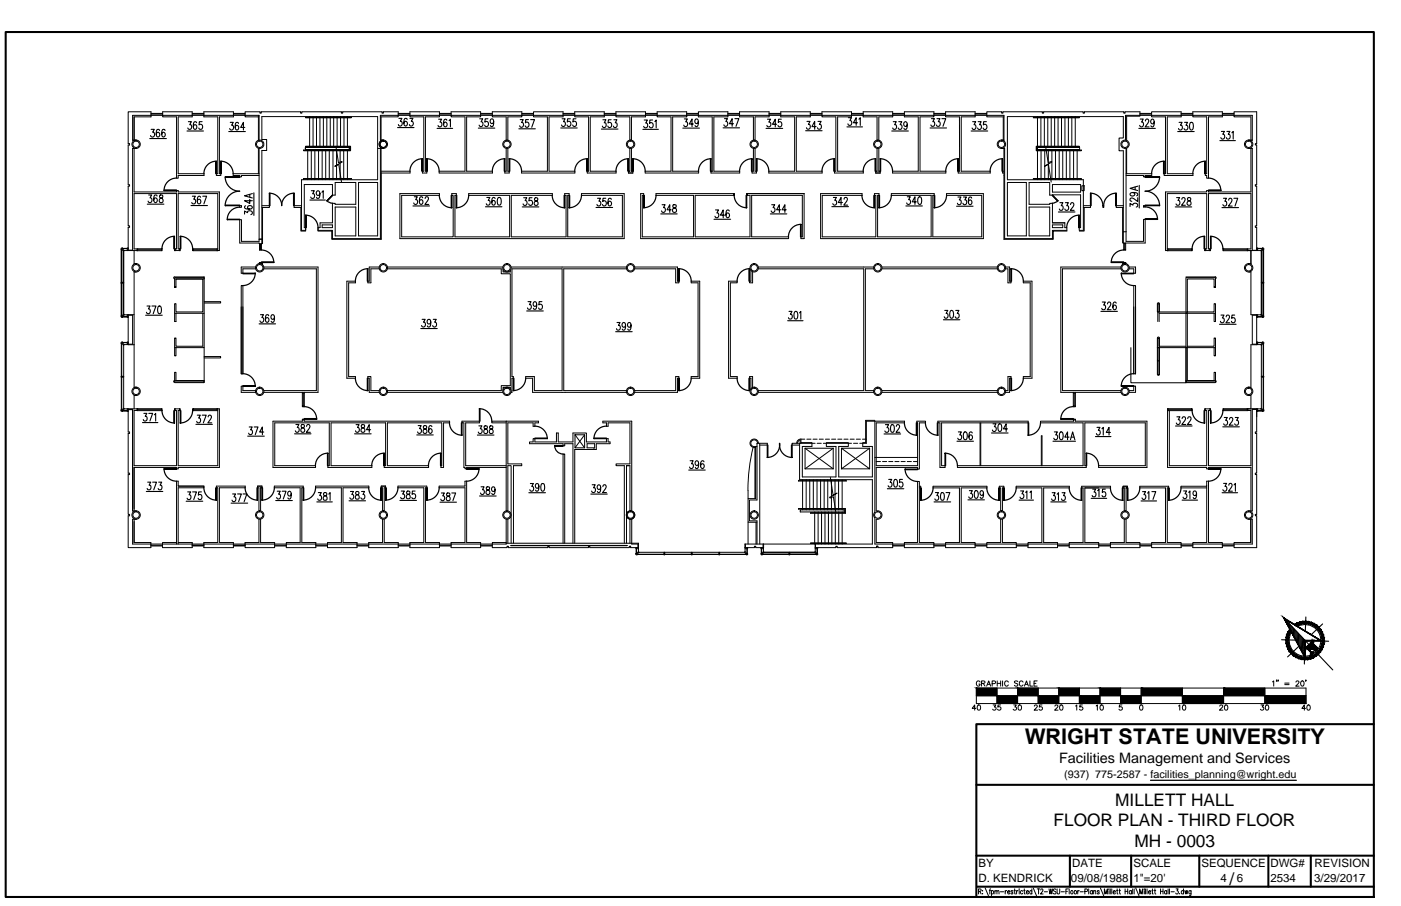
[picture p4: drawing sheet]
<svg xmlns="http://www.w3.org/2000/svg" width="432mm" height="279mm" viewBox="0 0 432 279" stroke-linecap="round" stroke-linejoin="round" font-family="sans-serif">
<defs><g id="words">
<text font-size="6.7" x="315.9" y="229.5">WRIGHT STATE UNIVERSITY</text>
<g font-size="5.3">
<text x="343.7" y="248.4">MILLETT HALL</text>
<text x="324.7" y="254.9">FLOOR PLAN - THIRD FLOOR</text>
<text x="349.7" y="261.2">MH - 0003</text>
<text x="378.9" y="272.8">/</text>
</g>
<text font-size="4.4" x="326.4" y="235.4">Facilities Management and Services</text>
<g font-size="3.5">
<text x="301.6" y="267.4">BY</text>
<text x="330.4" y="267.4">DATE</text>
<text x="349.3" y="267.4">SCALE</text>
<text x="370.3" y="267.4">SEQUENCE</text>
<text x="391.6" y="267.4">DWG#</text>
<text x="405.2" y="267.4">REVISION</text>
<text x="301.6" y="272.1">D. KENDRICK</text>
<text x="330.1" y="272.1">09/08/1988</text>
<text x="349.3" y="272.1">1&quot;=20'</text>
<text x="376.2" y="272.1">4</text>
<text x="381.2" y="272.1">6</text>
<text x="391.6" y="272.1">2534</text>
<text x="405.1" y="272.1">3/29/2017</text>
</g>
<text font-size="3.3" x="328" y="240">(937) 775-2587 - facilities_planning@wright.edu</text>
</g></defs>
<!-- layer: A-EXISTING -->
<g fill="none" stroke="#000" stroke-width=".31">
<path d="M46.5 35.2h3.6M46.5 35h3.6M50.1 34.5h9.1v1.5h-4.3v17.6h8v.5h-8v.9h-.5v-19h-4.3zM59.2 35.2h3.6M59.2 35h3.6M62.8 34.5h9.1v1.5h-4.3v17.6h.4v.5h-1.3v-.5h.4v-17.6h-4.3zM71.9 35.2h3.6M71.9 35h3.6M79.6 35.6v7.7M79.8 36h-4.3v-1.5h4.6v.4h.4v-.4h12.1v.4h.5v-.4h12.1v.4h.4v-.4h12.1v.4h.5v-.4h4.5v1.5h-5.5M95.4 36v9.5M96.5 36v9.5"/>
<path d="M97.6 36v9.5M98.6 36v9.5M99.7 36v9.5M100.7 36v9.5M101.8 36v9.5M102.8 36v9.5M103.9 36v9.5M105 36v9.5M106 36v9.5M107.1 36v9.5M108.2 36.1h-14v.2h14.1v-.2M117.4 36v7.2"/>
<path d="M122.7 35.2h3.6M122.7 35h3.6M126.3 34.5h9.1v1.5h-4.3v16.8h.4v.6h-1.3v-.6h.4v-16.8h-4.3zM135.4 35.2h3.6M135.4 35h3.6M139 34.5h9.1v1.5h-4.3v16.8h8v.6h-16.4v-.6h7.9v-16.8h-4.3zM148.1 35.2h3.6M148.1 35h3.6M160.8 35.2h3.6M160.8 35h3.6M164.4 34.5h9.1v1.5h-4.3v16.8h8v.6h-16.4v-.6h7.9v-16.8h-4.3zM173.5 35.2h3.6"/>
<path d="M173.5 35h3.6M177.1 34.5h9.1v1.5h-4.3v16.8h8v.6h-8.9v-.6h.4v-16.8h-4.3zM186.2 35.2h3.6M186.2 35h3.6M198.9 35.2h3.6M198.9 35h3.6M202.5 34.5h9.1v1.5h-4.3v16.8h8v.6h-16.4v-.6h7.9v-16.8h-4.3zM211.6 36h.1M211.6 35.2h3.6M211.6 35h3.6M215.2 34.5h9.1v1.5h-4.3v16.8h8v.6h-8.9v-.6h.5l-.1-16.8h-4.3zM224.3 35.2h3.6"/>
<path d="M224.3 35h3.6M237 35.2h3.6M237 35h3.6M240.6 34.5h9.1v1.5h-4.3v16.8h8v.6h-16.4v-.6h7.9v-16.8h-4.3zM249.7 35.2h3.6M249.7 35h3.6M253.3 34.5h9.1v1.5h-4.2v16.8h7.9v.6h-8.9v-.6h.4v-16.8h-4.3zM262.4 35.2h3.6M262.4 35h3.6M275.1 35.2h3.6M275.1 35h3.6M278.7 34.5h9.1v1.5h-4.2v16.8h7.9v.6h-16.4v-.6h7.9v-16.8h-4.3z"/>
<path d="M287.8 35.2h3.6M287.8 35h3.6M291.4 34.5h9.1v1.5h-4.2v16.8h8.9v.6h-9.9v-.6h.5l-.1-16.8h-4.3zM300.5 35.2h3.6M300.5 35h3.6M309.2 36v7.2M309.4 36h-5.3v-1.5h4.6v.4h.4v-.4h12.1v.4h.5v-.4h12.1v.4h.4v-.4h12.1v.4h.5v-.4h4.5v1.3h-4.1v7.5a1.27 1.27 0 0 1 .8 1.2 1.27 1.27 0 0 1-.8 1.2v7.9M318.5 36.1h14.2v.2h-14.2zM319.8 36v9.5M320.8 36v9.5M321.9 36v9.5M322.9 36v9.5"/>
<path d="M324 36v9.5M325 36v9.5M326.1 36v9.5M327.2 36v9.5M328.2 36v9.5M329.3 36v9.5M330.3 36v9.5M331.4 36v9.5M351.3 35.2h3.6M351.3 35h3.6M354.9 34.5h9.1v1.5h-4.2v17.6h7.9v.5h-8.9v-.5h.4v-17.6h-4.3zM364 35.2h3.6"/>
<path d="M364 35h3.6M367.6 34.5h9.1v1.5h-4.2v19h-.6v-.9h-.4v-.5h.4v-17.6h-4.3zM376.7 35.2h3.6M376.7 35h3.6M41.3 43.2v-7.2h5.2v-1.5h-7v9.8h.4v.4h-.4v12.3h.4v.4h-.4v12.3h.4v.4h-.4v7h1.4v-31.3h1.1M41.3 45.8v13.4h13.1v-.4h.5v.4h12.7v18.1h-.5M42 43.2h-1.1v-7.6h39v7.7M79.6 43.3a1.29 1.29 0 0 0-.8 1.2 1.29 1.29 0 0 0 .8 1.2M79.6 45.7v7.9M79.8 43.2a1.3 1.3 0 0 1 1.5 1.3 1.3 1.3 0 0 1-1.4 1.3v28h.8h-.8v.6h-5.5v-6.7h-.5v7.2h6v.3h.8v-28.8h1.5v-3.4h-1.5v-7h35.7v19.4h-23.5v15.6h1.3v-.8h-.4v-13.3h8.7v3.3h.8v-3.9h6.4v6.7h-6.4v-.3h-.8v6h-3.8v1.5h-.7v.8M79.9 53.6h-8v.5h2v.4h.5v-.4h5.5M93.6 55h14.7v.3h-14.7z"/>
<path d="M94.1 45.5h13.6v.6h-13.6zM94.2 45.1h13.8v1.4h-14.4v-.2h14.2v-1h-13.6zM94.8 46.1v9.3M95.9 46.1v9.3M97 46.1v9.3M98.2 46.1v9.3M99.3 46.1v9.3M100.4 46.1v9.3M101.5 46.1v9.3M102.6 46.1v9.3M103.6 45.4l.7 4.8 1-.4M103.7 46.1v9.3"/>
<path d="M104.8 46.1v9.3M105.3 49.8l.1 .2-2.2 1.3 1.2-.6 .9 5.4M105.9 46.1v9.3M107.1 46.1v9.3M110.5 56.3h5.9v16.4h-5.9zM116.5 45.8h1.7M117.2 45.8v27.8h-14.7v-2.6h-4.5M117.4 45.8v28h-15.2v-2.5h-4.2M117.4 52.8h9v.6h-9M118.2 43.2h-1v-7.6h192.2v7.6h-.7M123.2 59.7h12.2v.6h-11.6v12.7h15.9v-12.7h-.5v-.6h1.4v.6h-.4v12.7h16.9v-12.7h-12.6v-.6h25.7v.6h-12.6v12.7h16.9v-12.7h-.5v-.6h1.4v.6h-.4v12.7h16.8v-12.7h-12.6v-.6h13.2v13.9h-69.2zM156 43.3v-7.3h-4.3v-1.5h9.1v1.5h-4.3v7.3"/>
<path d="M156 45.8v7h-.4v.6h1.3v-.6h-.4v-7M194.1 43.3v-7.3h-4.3v-1.5h9.1v1.5h-4.3v7.3M194.1 45.8v7h-.4v.6h1.3v-.6h-.4v-7M230.1 59.7h17.7v13.9h-.9v-.6h.4v-12.7h-15.6v12.7h11.3v.6h-45.5v-13.9h.9v.6h-.4v12.7h15.8v-12.7h-11.6v-.6h23.9v.6h-11.8v12.7h16.9v-12.7h-.9v-.6M232.2 43.3v-7.3h-4.3v-1.5h9.1v1.5h-4.3v7.3M232.2 45.8v7h-.4v.6h1.3v-.6h-.4v-7M252.9 59.7h12.8v.6h-12.3v12.7h16.5v-12.7h-.4v-.6h1.4v.6h-.4v12.7h16.5v-12.7h-12.3v-.6h13.2v.6h-.4v12.7h15.1v-12.7h-10.9v-.6h11.4v13.9h-50.2zM270.3 43.3v-7.3h-4.3v-1.5h9.1v1.5h-4.2v7.3M270.3 45.8v7h-.4v.6h1.4v-.6h-.4v-7M308.6 43.2a1.29 1.29 0 0 1 1.3 1.3 1.29 1.29 0 0 1-1.3 1.3M308.6 43.2a1.29 1.29 0 0 0-1.2 1.3 1.29 1.29 0 0 0 1.2 1.3M309.4 45.8v28h15.2v-2.5h4.3"/>
<path d="M309.4 52.8h-.4v.6h.4M310.5 56.3h5.8v16.4h-5.8zM318.5 55h14.8v.3h-14.8zM319.4 45.1h13.3v.2h-13.1v1h13.7v.2h-13.9zM319.8 45.5h13v.6h-13zM319.8 46.1v9.3M320.9 46.1v9.3M322 46.1v9.3M322.3 45.4l.8 4.8 .9-.4 .2 .1-2.3 1.4 1.2-.6 .9 5.4M323.1 46.1v9.3M324.2 46.1v9.3M324.4 56.9h8.7v2.3h-8.7z"/>
<path d="M325.3 46.1v9.3M326.4 46.1v9.3M327.5 46.1v9.3M328.6 46.1v9.3M329.7 46.1v9.3M330.9 46.1v9.3M332 46.1v9.3M333.4 57.3h.8v1.5h-.8zM347.1 53.6h7.9v.5h-2.1v.4h-.5v-.4h-5.3M384.8 43.2a1.29 1.29 0 0 1 1.3 1.3 1.29 1.29 0 0 1-1.3 1.3M384.8 43.2a1.29 1.29 0 0 0-1.2 1.3 1.29 1.29 0 0 0 1.2 1.3M384.9 43.2h1.1v-7.6h-39.1v7.6a1.31 1.31 0 0 0-1.4 1.4 1.31 1.31 0 0 0 1.6 1.2v28.6h5.3v-6.7h.5v7.2h-6.7v-28.4h-1.3v-3.9h1.3v-6.6h-35.7v19.4h23.4v15.6h-1.3v-.8h.5v-10.1l-9.6 .1v-3.9h-6.3v6.7h6.3v-.3h.9v6h3.8v1.5h.6v.8h-4.4v2.6h-14.8v-27.8h-.9"/>
<path d="M384.9 45.8h1.1v31.4h1.3M385.5 43.2v-7.2h-5.2v-1.5h7v9.8h-.4v.4h.4v12.3h-.4v.4h.4v12.3h-.4v.4h.4v7.2h-2.7v-.6h-.2v.6M385.5 45.8v13.4h-13v-.4h-.6v.4h-12.7v18.1h.6M37.4 76.9h.1M37.4 76.9l.1 10.2M37.7 76.6l1.6 .1zM37.7 76.6l-.2-.1-.1 .4M37.7 76.7l.6 .6-.2 .2-.6-.6M39.2 76.6l.3-.1v.8h-1.4v19.8h1.1M39.2 76.6h.1M39.2 76.7v.6M39.5 77.3h10.3"/>
<path d="M39.5 76.5h.1M41.3 77.3v4h.7M42.2 77.3v-.6h.2v.6M42.2 76.8h-.9v-17.1h13.1v17.1h-.4v.5M42.4 76.7h7.6v.6h-.2v-.6M42.4 77h7.4M54 76.7h-.2v.6h.2M54 76.7v.1M54 77.3h1.3M55.3 77.3v-.5h-.4v-17.1h12.2v17.6M55.3 76.7h.3v.6h-.3M55.3 76.7v.1"/>
<path d="M59.6 77.3v-.6h-.2v.6h7.5M59.6 76.7h7.3M59.6 77h7.3M66.9 77.3h.2M67.1 76.7h-.2v.6M73.9 63.4h.5v.5h-.5zM80 75.4v1.7h.6v-.2M80 76.9h.6M80 75.2v.2h.6l-.1-.2M80.3 75.4v1.5M80.6 75.4v1.5M80.7 63.4h2.3v.6h-2.3"/>
<path d="M80.9 64v11.2M92.7 64v7.3h1.5M92.9 63.4h-2.3v.6h2.3M94.2 70.2v.8M98 70.2v.8M99.3 69.4h3.2v.8h-3.2zM103.3 63.9h6.4v8.8h-6.4zM317.2 63.9h6.3v8.8h-6.3zM324.4 69.4h3.1v.8h-3.1zM333.9 63.4h2.2v.6h-2.2M334.2 64v7.3h-1.5M339.9 63.4h.3v.6h-.3z"/>
<path d="M346 64v10.9M346.2 63.4h-2.2v.6h2.2M346.2 71.5h.9M346.3 74.9v.3h.6v-.3M346.3 76.9h.6M346.3 75.2v1.7M346.6 75.2v1.7M346.9 75.2v1.9h-.6v-.2M352.4 63.4h.5v.5h-.5zM359.8 77.3v-17.6h12.1v17.1h-.4v.5M359.8 76.7h.2v.6M359.8 77.3h.2"/>
<path d="M360 77.3h7.5v-.6h-.2v.6M360 76.7h7.3M360 77h7.3M371.5 76.7h-.2v.6h.2M371.5 76.7v.1M371.5 77.3h1.4M372.9 76.7h.2v.6h-.2M372.9 76.7v.1M377.1 76.7v.6h-.2v-.6h7.5M377.1 77.3h7.3M377.1 77h7.3M384.4 77.3h1.1v4h-.6"/>
<path d="M384.6 76.8h.9v-17.1h-13v17.1h.4v.5M387.3 76.5h.1M387.6 76.6l1.6 .1zM387.6 76.6l-.2-.1v.8h1.4v19.8h-1.2M387.6 76.6h.1M387.7 76.7l-.1 .6M389.1 76.6l.3-.1 .1 .1-.1 10.5-.1-10.3v10.3M389.1 76.7l-.6 .6 .3 .2 .5-.6M37.4 97.4l-.1 .3 .4 .1M37.4 97.4h.1M37.4 87.3h.1M37.4 87.3l.1 10.2z"/>
<path d="M37.5 97.4l.6-.5 .2 .2-.6 .5M37.5 87.1h.6v.2h-.6M37.5 87.1h-.2l.1 .2M37.7 97.6l1.6 .2zM39.2 97.8h.3M39.2 97.1h.3v.7M39.2 97.1v.5M39.5 97.8h.1M39.5 97.2v9.1h1.8M41.3 97h-1.8v.2h1.4v8.9h-1.4M42 83.9h-.7v22.4M74.4 94.6v20.7"/>
<path d="M74.9 94.6v20.7h-.5M78.8 82.4h-4.4v1.9h.5v-1.4h3.9M79.9 81.4v-.2h.8v.3M80 81.2v-.2h.6v.2M80.9 81.2v.5M81.3 82.4h16.7v38.6h-16.7M81.3 82.9h16.2v37.6h-16.2M106.9 86.7h2.7v.5h-2.1v28.9h2.1v.5h-2.7zM116.9 82.4h-3.1v4.3h-.4v.5h.9v-4.3h2.6M119.4 82.9h35.1v1.5h2.8v34.5h-2.8v1.6h-35.1M119.4 82.4h35.6M155 82.9v1h2.3v-.5"/>
<path d="M157.5 82.4h35.6M193.1 82.9h-19.3v37.6h19.3M195.6 82.4h13.2v4.3h.4v.5h-.9v-4.3h-12.7M213 86.7h2.7v29.9h-2.7v-.5h2.2v-28.9h-2.2zM224.6 86.7h2.6v.5h-2.1v28.9h2.1v.5h-2.6zM231.5 83.4v3.3h-.5v.5h1v-3.4M233.7 82.4h35.6M233.7 82.9h32.5v37.6h-32.5M269.3 82.9h-2.6v37.6h2.6M271.8 82.4h35.6M271.8 82.9h35.6M309.9 82.4h1.3v4.3h.4v.5h-.9v-4.3h-.8"/>
<path d="M315.4 86.7h2.7v29.9h-2.7v-.5h2.1v-28.9h-2.1zM345.5 82.4h-18.5v38.6h18.5M345.5 82.9h-18v37.6h18M346 81.2v.4M346.3 81.2v-.2h.6v.2M347.1 81.4v-.2h-.9v.3M348 82.4h2v1.9h-.6v-1.4h-1.4M349.4 94.6v20.7h.6M350 94.6v20.7M384.9 83.9h.6v13.1h1.8v.2h-1.3v8.9h1.3M387.3 97.2v9.1h-1.8v13.1h-.6M387.4 97.8h-.1"/>
<path d="M387.6 97.6l1.6 .2zM387.6 97.6h.1M387.6 97.1h-.2v.7M387.6 97.1v.5M387.7 97.8h-.3M389.1 97.6h.1M389.3 97.4l-.5-.5-.3 .2 .6 .5M389.3 87.1h-.5v.2h.5M389.3 87.1h.2l-.1 .2M389.3 87.3l.1 10.2zM389.4 97.4v.4h-.3M37.4 116v.3"/>
<path d="M37.4 116.3v10.2l.1-10.2M37.4 105.8h.1M37.5 116h.6v.3h-.7M37.7 105.6v.1M39.2 105.7h-1.5l.6 .6-.2 .2-.6-.6v10.2l-.1-10.2M39.2 105.6l-1.7-.1-.1 .4M39.2 105.5h.3v.8h-.3zM39.2 106.3h-1.1v19.8l11.7-.1M39.5 105.5h.1M41.3 106.3v13.1h.7M74.4 115.3v-27.2h.5v27.2M157.3 119.9v-.5h-2.3v1.1"/>
<path d="M232 119.6v-3.5h-1v.5h.5v3.4M349.4 115.3v-27.2h.6v27.2M387.3 105.5h.1M387.4 105.5h2l.1 .1-.1 10.5-.1-10.2-.5 .6-.3-.2 .6-.6h-1.4l-.1 .6h-.2zM387.6 105.6v.1M387.6 106.3h1.2v19.8h-4.2v.5h-.2v-.6M387.6 105.6h.1M389.2 105.6v.1M389.3 116h-.5v.3h.6M389.3 116.3v10.2l.1-10.2M389.3 105.8h.1M389.4 116v.3"/>
<path d="M37.4 126.4l-.1 .3 .4 .1M37.5 126.4l.6-.5 .2 .2-.6 .5M37.7 126.6l1.6 .2zM39.2 126.8h.3M39.2 126.1v.5M39.5 126.8h.1M39.5 126.1v.7M39.5 126.3h1.4v31.3M42 122h-.7v4.1M42.2 126v.6h.2v-.6M42.4 126.6h7.6v-.6h-.2v.6M42.4 126.3h7.4"/>
<path d="M54 126.1v.5h.4v17h-13.1v-17h.9M54 126.1l-.2-.1v.6h.2M54 126.1h1.3M54 126.6h.1M55.3 126.1v.5h-.4v17h12.2v-17.5M55.3 126.1l.3-.1v.6h-.3M55.3 126.6h.1M59.6 126v.6h-.2v-.6h7.5M59.6 126.6h7.3M59.6 126.3h7.3M66.9 126v.6h.2M66.9 126h.2"/>
<path d="M67.1 126l.5 .1v18.1h-12.7v.4h-.5v-.4h-13.1v13.4M78.8 120.5h-3.9v-1.4h-.5v1.9h4.4M93.2 129.5v.4h-9.1v14.3h13.2v-.6h-12.6v-13.2h16.8v13.2h-.4v.6h13.5v-.6h-12.6v-13.2h16.8v13.2h-.4v.6h13.7v-.6h-12.7v-13.2h16.8v13.2h-.3v.6h.8v-13.8h1.9v-.5h-44.9v-.4M93.2 129.3h.6v.2h-.6zM93.2 121v.2h.6v-.2M93.2 121.2v4h.6M93.2 125.2v.2h.6v-.2M93.5 121.2v4M93.7 129.5h.1M93.8 121.2v4M116.9 120.5h-2.6v-4.4h-.9v.5h.4v4.4h3.1M119.4 121h35.6"/>
<path d="M156 129.9h10v.5h-1.1v1.1h-.6v-1.1h-7.8v12.7h4.3v.5h-2.5v23.9M156 129.9v27.7M156.1 129.9h-4.5v.5h4.4M157.5 121h.3v-4.4h.4v-.5h-.4v-33.2h15.4v37.6h-8.5v-4.4h-2.7v.5h2.1v4.4h29M177.2 134.1h3v4h-3zM177.2 134.1l3 4M180.2 134.1l-3 4M180.9 136.8h2.4v1.3h-2.4zM183.1 138.6h.1M195.6 120.5h12.7v-4.4h.9v.5h-.4v4.4h-13.2M232.1 137.9l-1.2 7.2-.4 6.1M232.7 138v15.8"/>
<path d="M232.9 137.7h.4M233.5 136.7a1.07 1.07 0 0 0-1.3-1 1.07 1.07 0 0 0-.8 1.4 1.07 1.07 0 0 0 1.5 .6v16.1h-2.3v7.3h2.7M233.7 136.7a1.31 1.31 0 0 0-1.5-1.2 1.31 1.31 0 0 0-1 1.6 1.31 1.31 0 0 0 1.7 .9M233.7 121h35.6M234.2 137.3h2.3v-.6h-3.2v17.5h-2.3v6.4h2.3v7.2M234.2 136.7v31.1M240.2 136.7h.2v.6h-.2zM246.4 136.7h-2.3v.6h2.3M246.6 135.7l-.6 .4-.2 .6M246.6 135.7v1M246.8 135.4a1.29 1.29 0 0 0-1.3 1.3M246.9 136.5h3.3"/>
<path d="M248 135.4h-1.1v1.3M248.1 138.2l8.7 6.4M248.1 138.2h8.7M248.1 138.2v6.4M248.7 135.4h1.3M250.2 136.7h-3.8v11.2h22.5v19.9h-39.3v1.1M250.2 136.7h1M250.2 136.7v1h-2.9v9.4h10.4v-9.4h-3v-1M250.6 135.4h1.3M251.9 136.7h1.2M252.5 135.4h1.3M253.8 136.7h8.6"/>
<path d="M254.4 135.4h1.3M254.7 136.5h6.8M256.3 135.4h1.3M256.8 138.2l-8.7 6.4M256.8 138.2v6.4M258.2 135.4h1.3M259.3 138.2v6.4M260.1 135.4h1.3M261.5 136.7v1h-3v9.4h10.4v-9.4h-3v-1M262 135.4h1.3M263.1 136.7h1.2M263.9 135.4h1.3"/>
<path d="M265 136.7h2v-6.8h11.8v.5h-8.7v13.2h12.7v-13.2h-.2v-.5h2.7v.5h-1.9v14.3h-.6v-.5h-12.7v13.4a1.34 1.34 0 0 1 1.7 1.2 1.34 1.34 0 0 1-1.7 1.3v7.2h5v1.6h-4.5v-.4M265.8 135.4h1.2M268 138.2h-8.7l8.7 6.4h-8.7M268 138.2l-8.7 6.4M268 138.2v6.4M269.6 129.9v28.1M269.6 129.6h-2.8v6.9h-.9M271.8 120.5h35.6M271.8 121h35.6M289.1 129.9h27.8v.5h-26.7v13.2h1.1v.6h-1.6v-13.8h-.6zM302.1 130.4v13.2M302.3 130.4v13.2"/>
<path d="M309.9 120.5h.8v-4.4h.9v.5h-.4v4.4h-1.3M330.8 121v.2h.6v-.2M330.8 121.2v4h.6M330.8 125.2v.2h.6v-.2M330.8 129.5h.6v-.2h-.6v.6h-10.1v.5h13.1v13.2h-38.7v.6h39.7v-.6h-.4v-13.2h18.6v13.2h-14.4v.6h14.9v-14.3h-22.1v-.4M331.1 121.2v4M331.4 121.2v4M348 120.5h1.4M349.4 120.5v-1.4h.6l-.1 1.9h-1.9M360 126h7.5v.6h-.2v-.6M360 126l-.2 .6M360 126l-.2 18.2h12.1v.4h.6v-.4h13v13.4"/>
<path d="M360 126.6h7.3M360 126.3h7.3M371.5 126.1v.5h.4v17h-11.5v-17M371.5 126.1l-.2-.1v.6h.2M371.5 126.6h.1M371.5 126.1h1.4M372.9 126.1v.5h-.4v17h13v-17h-.9M372.9 126.1l.2-.1v.6h-.2M372.9 126.6h.1M377.1 126.6v-.6h-.2v.6h7.5M377.1 126h7.3M377.1 126.3h7.3"/>
<path d="M384.9 122h.6v4.1l-1.1-.1M387.3 126.2h-1.3v31.4h-1.1M387.4 126.1l-.1 7.1h-.4v.5h.4v12.2h-.4v.5h.4v12.2h-.4v.5h.4v9.8h-7v-1.6h5.2v-7.2M387.4 126.8h-.1M387.6 126.6l1.6 .2zM387.6 126.6h.1M387.6 126.1v.5M387.7 126.8h-.3M389.1 126.6h.1M389.3 126.4l-.5-.5-.3 .2 .6 .5M389.4 126.4v.4h-.3M40.9 157.6v-31.4h-1.4v7h.4v.5h-.4v12.2h.4v.5h-.4v12.2h.4v.5h-.4v9.8h7v-1.6h-5.2v-7.2"/>
<path d="M40.9 157.6h1.1M54.9 149.9h8v.5h-8v17.4M62.9 149.9h-8v-1.5h-.5v19.4M66.7 149.9h8.9v.5h-8v16.9h4.3v1.6h-9.1v-1.6h4.3v-16.9h-.4zM79.8 157.6v-7.2h-.4v-.5h1.3v.5h-.4v7.2M84.6 149.9h8.8v.5h-.4v16.9h4.3v1.6h-9.1v-1.6h4.3v-16.9h-7.9zM97.3 149.9h16.4v.5h-8v16.9h4.3v1.6h-9.1v-1.6h4.3v-16.9h-7.9zM117.9 157.6v-7.2h-.4v-.5h1.3v.5h-.4v7.2M122.7 149.9h8.8v.5h-.4v16.9h4.3v1.6h-9.1v-1.6h4.3v-16.9h-7.9zM135.4 149.9h7.9v-1.5h.5v18.9h4.3v1.6h-9.1v-1.6h4.3v-16.9h-7.9zM156 143.6h-12.5v-13.2h4.3v-.5h-5.4v.5h.6v13.8h.3v.4h.5v-.4h12.3M156.5 157.6v-14h1v23.9"/>
<path d="M194.2 157.6v-14h-1.1v23.9M194.7 157.6v-27.7h-8.9v.5h1.1v1.1h.5v-1.1h6.8v12.7h-4.3v.5h2.5v23.9M230.6 151.2v2.6M246.1 148.1h14.7v.3h-14.7zM246.1 156.8h14.5v1.5h-10.8v-.2h10.6v-1.1h-14.3zM246.6 157.2h13.6v.7h-13.6zM247.4 147.9v9.3M248.1 144.6h8.7M248.5 147.9v9.3M249.6 147.9v9.3M250.7 147.9v9.3M251.1 157.9v9.9"/>
<path d="M251.8 147.9v9.3M252.2 157.9v9.9M252.9 147.9v9.3M253.2 157.9v9.9M254 147.9v9.3M254.3 157.9v9.9M255.1 147.9v9.3M255.3 157.9v9.9M255.8 153.3l.1 .2M255.9 153.6l1-.4 .7 4.8M255.9 147.2l.9 5.5 1.2-.6-2.2 1.2M256.3 147.9v9.3"/>
<path d="M256.4 157.9v9.9M257.4 147.9v9.3M257.4 157.9v9.9M258.5 147.9v9.3M258.5 157.9v9.9M259.6 147.9v9.3M259.6 157.9v9.9M269.6 158l-.3 1 .3 .7v8.1h107.1M269.6 141.1h13.2M270.1 142.3h1.3M272 142.3h1.3M273.9 142.3h1.3"/>
<path d="M275.8 142.3h1.3M277.7 142.3h1.3M279.6 142.3h1.3M281.5 142.3h1.3M282.8 148.5h.6v18.8h4.4v1.6h-9.1v-1.6h4.1zM283.4 150h.4v.5h-.4M287.6 150h16.6v.5h-7.9v16.8h4.2v1.6h-9.1v-1.6h4.3v-16.8h-8.1zM308.4 157.6v-7.1h-.4v-.5h1.4v.5h-.4v7.1M313.2 150h16.4v.5h-7.9v16.8h4.2v1.6h-9.1v-1.6h4.3v-16.8h-7.9zM320.9 143.6v-9.2h.3v9.2M333.4 150h8.9v.5h-7.9v16.8h4.2v1.6h-9.1v-1.6h4.3v-16.8h-.4zM346.1 150h1.4"/>
<path d="M347.1 150.5h.4h-.4M347.1 150.5v7.1M347.5 150h-1.4v.5h.4v7.1M347.5 150v.5M351.3 150h8.9v.5h-.4v16.8h4.2v1.6h-9.1v-1.6h4.3v-16.8h-7.9zM371.9 148.4h.6v18.9h4.2v1.6h-9.1v-1.6h4.3zM371.9 150h-7.9v.5h7.9M384.8 157.5a1.29 1.29 0 0 1 1.3 1.3 1.29 1.29 0 0 1-1.3 1.3M384.8 157.5a1.29 1.29 0 0 0-1.2 1.3 1.29 1.29 0 0 0 1.2 1.3M42 160.1h-1.1v7.7h110.8M46.5 168.4h3.6M46.5 168.2h3.6"/>
<path d="M54.4 167.3h-4.3v1.6h9.1v-1.6h-4.3M59.2 168.4h3.6M59.2 168.2h3.6M71.9 168.4h3.6M71.9 168.2h3.6M79.8 160.1v7.2h-4.3v1.6h9.1v-1.6h-4.3v-7.2M84.6 168.4h3.6M84.6 168.2h3.6M97.3 168.4h3.6M97.3 168.2h3.6M110 168.4h3.6M110 168.2h3.6"/>
<path d="M117.9 160.1v7.2h-4.3v1.6h9.1v-1.6h-4.3v-7.2M122.7 168.4h3.6M122.7 168.2h3.6M135.4 168.4h3.6M135.4 168.2h3.6M148.1 168.4h3.6M148.1 168.2h3.6M156 167.3h-4.3v.5M156 160.1v7.7h-4.3M156 167.5h40.8v1.4M156.5 160.1v7.4M157.5 168.2l35.8 .1z"/>
<path d="M173.5 167.5v-27.5h.5v27.5M176.6 167.5v-30.7h-2.6v.7h-.5v-.7h-10.3v-.5h1.1v-1h.6v1h6.6v-2.8h.6v2.8h4.5v-2.8h4.1v2.8h6.2v-1h.5v1h.6v.5h-4.2v1.8h-6.7v28.9M194.2 160.1v7.4M194.7 160.1v7.7h1.9v1.1h-2.2v-.4h-.5v.4h-12.1v-.4h-.4v.4h-12.1v-.4h-.5v.4h-12.1v-.4h-.4v.4h-4.6v-1.1M196 168.9h.1M196.1 169.1l.1 1.6zM196.1 169.2l-.1-.3h.8v.3M196.1 170.7l-.1 .3h.4M196.2 169.2h.6M196.2 170.7l.6-.6 .1 .2-.5 .6M196.4 170.9l8.3 .1zM196.8 169.2v1.1h32.7"/>
<path d="M204.6 170.9v-.6h.3v.6M204.6 171h.3M204.8 170.9l8.3 .1zM213 171h.3M213 170.9l.1-.6h.2v.6M213.3 170.9l8.3 .1zM221.5 171h.3M221.5 170.9v-.6h.3v.6M221.8 170.9l8.3 .1zM229.5 170.3l.5 .6M229.6 168.9h2.9v-.4h.4v.4h2.4M229.6 170.1l.6 .6"/>
<path d="M229.6 170.1l-.1 .2M229.6 169.2h.6M229.6 168.9v1.2M229.8 167.8v1.1M230.2 169.1l.1 1.6zM230.3 170.7l.1 .3h-.4M230.4 168.9h.1M230.4 168.9l-.1 .3M230.6 161.1v6.7M233 161.1v6.7M234.6 168.9h.1M234.6 168.9v.3"/>
<path d="M234.6 169.1l.2 1.6zM234.6 170.7l.1 .4 .3-.1M234.8 169.2h.5M234.8 170.7h.1M234.8 170.7l.5-.6 .2 .2-.5 .6M234.9 170.9l8.3 .1zM235.2 167.8v1.1M235.3 167.8v2.5h16v-1.1M243.1 170.9v-.6h.3v.6M243.1 171h.3M243.3 170.9l8.4 .1zM249.8 167.4h11v.2h-11z"/>
<path d="M251.2 167.8v1.1h6.4v-.4h.4v.4h12.1v-.4M251.3 169.2h.5M251.3 169.2v-.3h.7l-.1 .3M251.3 167.8v1.1M251.8 170.7l-.5-.6-.2 .2 .5 .6M251.8 170.7h.1M251.8 169.1l.1 1.6zM251.9 170.7h.1M252 170.7l-.1 .4-.3-.1M252 168.9h.1M270.6 168.5h-.5h.5M275.1 168.4h3.6"/>
<path d="M275.1 168.2h3.6M287.8 168.4h3.6M287.8 168.2h3.6M300.5 168.4h3.6M300.5 168.2h3.6M308.4 160.1v7.2h-4.3v1.6h9.1v-1.6h-4.2v-7.2M313.2 168.4h3.6M313.2 168.2h3.6M325.9 168.4h3.6M325.9 168.2h3.6M338.6 168.4h3.6M338.6 168.2h3.6"/>
<path d="M346.5 160.1v7.2h-4.3v1.6h9.1v-1.6h-4.2v-7.2M351.3 168.4h3.6M351.3 168.2h3.6M364 168.4h3.6M364 168.2h3.6M376.7 168.4h3.6M376.7 168.2h3.6M384.9 160.1h1.1v7.7h-9.3"/>
<circle cx="41.9" cy="44.5" r=".99"/>
<circle cx="41.9" cy="44.5" r="1.29"/>
<circle cx="80" cy="44.5" r=".99"/>
<circle cx="118.1" cy="44.5" r=".99"/>
<circle cx="118.1" cy="44.5" r="1.29"/>
<circle cx="156.2" cy="44.5" r=".99"/>
<circle cx="156.2" cy="44.5" r="1.29"/>
<circle cx="194.3" cy="44.5" r=".99"/>
<circle cx="194.3" cy="44.5" r="1.29"/>
<circle cx="232.4" cy="44.5" r=".99"/>
<circle cx="232.4" cy="44.5" r="1.29"/>
<circle cx="270.5" cy="44.5" r=".99"/>
<circle cx="270.5" cy="44.5" r="1.29"/>
<circle cx="308.6" cy="44.5" r=".99"/>
<circle cx="346.7" cy="44.5" r=".99"/>
<circle cx="384.8" cy="44.5" r=".99"/>
<circle cx="41.9" cy="82.6" r=".99"/>
<circle cx="41.9" cy="82.6" r="1.29"/>
<circle cx="80" cy="82.6" r=".99"/>
<circle cx="80" cy="82.6" r="1.29"/>
<circle cx="118.1" cy="82.6" r=".99"/>
<circle cx="118.1" cy="82.6" r="1.29"/>
<circle cx="156.2" cy="82.6" r=".99"/>
<circle cx="156.2" cy="82.6" r="1.29"/>
<circle cx="194.3" cy="82.6" r=".99"/>
<circle cx="194.3" cy="82.6" r="1.29"/>
<circle cx="232.4" cy="82.6" r=".99"/>
<circle cx="232.4" cy="82.6" r="1.29"/>
<circle cx="270.5" cy="82.6" r=".99"/>
<circle cx="270.5" cy="82.6" r="1.29"/>
<circle cx="308.6" cy="82.6" r=".99"/>
<circle cx="308.6" cy="82.6" r="1.29"/>
<circle cx="346.7" cy="82.6" r=".99"/>
<circle cx="346.7" cy="82.6" r="1.29"/>
<circle cx="384.8" cy="82.6" r=".99"/>
<circle cx="384.8" cy="82.6" r="1.29"/>
<circle cx="41.9" cy="120.7" r=".99"/>
<circle cx="41.9" cy="120.7" r="1.29"/>
<circle cx="80" cy="120.7" r=".99"/>
<circle cx="80" cy="120.7" r="1.29"/>
<circle cx="118.1" cy="120.7" r=".99"/>
<circle cx="118.1" cy="120.7" r="1.29"/>
<circle cx="156.2" cy="120.7" r=".99"/>
<circle cx="156.2" cy="120.7" r="1.29"/>
<circle cx="194.3" cy="120.7" r=".99"/>
<circle cx="194.3" cy="120.7" r="1.29"/>
<circle cx="232.4" cy="120.7" r=".99"/>
<circle cx="232.4" cy="120.7" r="1.29"/>
<circle cx="270.5" cy="120.7" r=".99"/>
<circle cx="270.5" cy="120.7" r="1.29"/>
<circle cx="308.6" cy="120.7" r=".99"/>
<circle cx="308.6" cy="120.7" r="1.29"/>
<circle cx="346.7" cy="120.7" r=".99"/>
<circle cx="346.7" cy="120.7" r="1.29"/>
<circle cx="384.8" cy="120.7" r=".99"/>
<circle cx="384.8" cy="120.7" r="1.29"/>
<circle cx="41.9" cy="158.8" r=".99"/>
<circle cx="41.9" cy="158.8" r="1.29"/>
<circle cx="80" cy="158.8" r=".99"/>
<circle cx="80" cy="158.8" r="1.29"/>
<circle cx="118.1" cy="158.8" r=".99"/>
<circle cx="118.1" cy="158.8" r="1.29"/>
<circle cx="156.2" cy="158.8" r=".99"/>
<circle cx="156.2" cy="158.8" r="1.29"/>
<circle cx="194.3" cy="158.8" r=".99"/>
<circle cx="194.3" cy="158.8" r="1.29"/>
<circle cx="232.4" cy="158.8" r=".99"/>
<circle cx="232.4" cy="158.8" r="1.29"/>
<circle cx="270.5" cy="158.8" r=".99"/>
<circle cx="308.6" cy="158.8" r=".99"/>
<circle cx="308.6" cy="158.8" r="1.29"/>
<circle cx="346.7" cy="158.8" r=".99"/>
<circle cx="346.7" cy="158.8" r="1.29"/>
<circle cx="384.8" cy="158.8" r=".99"/>
</g>
<!-- layer: A-DOOR -->
<g fill="none" stroke="#000" stroke-width=".38">
<path d="M50.6 58.6h3.8v.2h-3.8zM54.4 54.9a3.8 3.8 0 0 0-3.8 3.9M66.5 49.8h.2v3.8h-.2zM66.7 49.7a3.8 3.8 0 0 0-3.9 3.8M68 49.7a3.8 3.8 0 0 1 3.9 3.8M68 49.8h.2v3.8h-.2zM69.4 54.7a4.5 4.5 0 0 0 4.5 4.3M69.4 54.5h4.5v.2h-4.5zM73.9 58.9a4.5 4.5 0 0 0-4.5 4.3M83 59.6a3.8 3.8 0 0 1 3.8 3.8M83 59.6h.2v3.8h-.2zM90.5 59.6h.1v3.8h-.1z"/>
<path d="M90.6 59.6a3.8 3.8 0 0 0-3.8 3.8M130 49h.2v3.8h-.2zM130.2 49a3.8 3.8 0 0 0-3.9 3.8M131.5 49a3.8 3.8 0 0 1 3.9 3.8M131.5 49h.2v3.8h-.2zM155.4 49h.2v3.8h-.2zM155.6 49a3.8 3.8 0 0 0-3.9 3.8M156.9 49a3.8 3.8 0 0 1 3.9 3.8M156.9 49h.2v3.8h-.2zM180.8 49h.2v3.8h-.2zM181 49a3.8 3.8 0 0 0-3.9 3.8M193.5 49h.2v3.8h-.2z"/>
<path d="M193.7 49a3.8 3.8 0 0 0-3.9 3.8M195 49a3.8 3.8 0 0 1 3.9 3.8M195 49h.2v3.8h-.2zM219 49h.1v3.8h-.1zM219.1 49a3.8 3.8 0 0 0-3.8 3.8M226.1 59.7h.2v.6h-.2zM230.1 59.7h.2v.6h-.2zM231.6 49h.2v3.8h-.2zM231.8 49a3.8 3.8 0 0 0-3.9 3.8M233.1 49a3.8 3.8 0 0 1 3.9 3.8M233.1 49h.2v3.8h-.2zM257 49h.2v3.8h-.2z"/>
<path d="M257.2 49a3.8 3.8 0 0 0-3.9 3.8M269.7 49h.2v3.8h-.2zM269.9 49a3.8 3.8 0 0 0-3.9 3.8M271.3 49a3.8 3.8 0 0 1 3.8 3.8M271.3 49l.1 3.8zM295.2 49h.1v3.8h-.1zM295.3 49a3.8 3.8 0 0 0-3.8 3.8M308.8 49h.2v3.8h-.2zM309 49a3.8 3.8 0 0 0-3.8 3.8M336.1 59.6a3.8 3.8 0 0 1 3.8 3.8M336.1 59.6h.2v3.8h-.2zM343.8 59.6h.2v3.8h-.2z"/>
<path d="M344 59.6a3.8 3.8 0 0 0-3.8 3.8M352.9 58.9a4.5 4.5 0 0 1 4.5 4.3M352.9 54.5h4.5v.2h-4.5zM357.4 54.7a4.5 4.5 0 0 1-4.5 4.3M358.6 49.8h.2v3.8h-.2zM358.8 49.7a3.8 3.8 0 0 0-3.9 3.8M371.3 49.8h.2v3.8h-.2zM371.5 49.7a3.8 3.8 0 0 0-3.9 3.8M372.4 54.9a3.8 3.8 0 0 1 3.9 3.9M372.5 58.6h3.8v.2h-3.8zM53.6 72.9h.2v3.8h-.2zM53.8 72.9a3.8 3.8 0 0 0-3.9 3.8"/>
<path d="M55.5 72.9a3.8 3.8 0 0 1 3.9 3.8M55.6 72.9h.1v3.8h-.1zM69.4 63.3h4.5v.1h-4.5zM70.1 67.6l3.8 .1zM73.9 63.9a3.8 3.8 0 0 0-3.9 3.8M80.6 77.1a3.8 3.8 0 0 1 3.8 3.8M94.2 66.4a3.8 3.8 0 0 1 3.8 3.8M94.2 66.4h.2v3.8h-.2zM100.7 61.9l.7 .5 1.1 .3M102.5 60.2l-1.6 1.8zM135.4 60.2a3.8 3.8 0 0 0 3.8 3.9M139.1 60.3h.1v3.8h-.1z"/>
<path d="M140.6 60.3l.2 3.8zM144.5 60.2a3.8 3.8 0 0 1-3.9 3.9M170.2 60.2a3.8 3.8 0 0 0 3.8 3.9M173.9 60.3h.1v3.8h-.1zM175.4 60.3h.2v3.8h-.2zM179.2 60.2a3.8 3.8 0 0 1-3.8 3.9M198.4 60.3h.2v3.8h-.2zM202.2 60.2a3.8 3.8 0 0 1-3.8 3.9M226.3 60.2a3.8 3.8 0 0 0 3.8 3.9M230 60.3h.1v3.8h-.1zM246.7 69.2l.2 3.8zM246.8 69.2a3.8 3.8 0 0 0-3.8 3.8"/>
<path d="M265.7 60.2a3.8 3.8 0 0 0 3.8 3.9M269.4 60.3l.1 3.8zM270.9 60.3h.2v3.8h-.2zM274.7 60.2a3.8 3.8 0 0 1-3.8 3.9M287.9 60.3h.2v3.8h-.2zM291.7 60.2a3.8 3.8 0 0 1-3.8 3.9M324.3 60.3l1.8 1.6zM326.1 61.9l-.7 .5-1.1 .3M332.5 66.4h.1v3.8h-.1zM332.6 66.4a3.8 3.8 0 0 0-3.8 3.8M346.3 77.1a3.8 3.8 0 0 0-3.8 3.8M352.9 63.8a3.8 3.8 0 0 1 3.9 3.8"/>
<path d="M352.9 67.5h3.9v.2h-3.9zM352.9 63.3h4.5v.1h-4.5zM371.1 72.9h.2v3.8h-.2zM371.3 72.9a3.8 3.8 0 0 0-3.9 3.8M373.1 72.9a3.8 3.8 0 0 1 3.8 3.8M373.1 72.9l.1 3.8zM74.9 84.3h3.8v.1h-3.8zM78.7 84.2a3.8 3.8 0 0 1-3.9 3.9M80.6 80.8h3.8v.2h-3.8zM113.2 82.9h.2v3.8h-.2zM113.4 82.9a3.8 3.8 0 0 0-3.9 3.8M209.2 82.9a3.8 3.8 0 0 1 3.8 3.8"/>
<path d="M209.2 82.9h.2v3.8h-.2zM230.9 82.9h.1v3.8h-.1zM231 82.9a3.8 3.8 0 0 0-3.8 3.8M311.6 82.9a3.8 3.8 0 0 1 3.8 3.8M311.6 82.9h.2v3.8h-.2zM342.5 80.8h3.8v.2h-3.8zM345.6 84.2a3.8 3.8 0 0 0 3.8 3.9M345.6 84.3h3.8v.1h-3.8zM74.8 115.2a3.8 3.8 0 0 1 3.9 3.9M74.9 118.9h3.8v.2h-3.8zM109.5 116.6a3.8 3.8 0 0 0 3.9 3.9M113.2 116.6h.2v3.9h-.2z"/>
<path d="M158.2 116.6h.2v3.9h-.2zM162 116.6a3.8 3.8 0 0 1-3.8 3.9M209.2 116.6h.2v3.9h-.2zM213 116.6a3.8 3.8 0 0 1-3.8 3.9M227.2 116.6a3.8 3.8 0 0 0 3.8 3.9M230.9 116.6h.1v3.9h-.1zM311.6 116.6h.2v3.9h-.2zM315.4 116.6a3.8 3.8 0 0 1-3.8 3.9M345.6 118.9h3.8v.2h-3.8zM349.4 115.2a3.8 3.8 0 0 0-3.8 3.9M49.9 126.6a3.8 3.8 0 0 0 3.9 3.8M53.6 126.6h.2v3.8h-.2z"/>
<path d="M55.6 126.6h.1v3.8h-.1zM59.4 126.6a3.8 3.8 0 0 1-3.9 3.8M93.8 125.4a3.8 3.8 0 0 1 3.8 3.8M93.8 129.1h3.8v.2h-3.8zM100.9 139.8l.2 3.8zM101 139.8a3.8 3.8 0 0 0-3.8 3.8M118.3 139.8l.1 3.8zM118.4 139.8a3.8 3.8 0 0 0-3.8 3.8M135.8 139.8l.1 3.8zM135.9 139.8a3.8 3.8 0 0 0-3.8 3.8M138.5 130.4a3.8 3.8 0 0 0 3.9 3.8M142.2 130.4h.2v3.8h-.2z"/>
<path d="M147.7 126a3.8 3.8 0 0 1 3.9 3.9M147.8 126.1h.1v3.8h-.1zM164.8 131.4a3.8 3.8 0 0 1 3.9 3.8M164.9 135.1h3.8v.2h-3.8zM171 137.4a2.56 2.56 0 0 0 2.5 2.6M171 137.5l2.5 .1zM183.1 135.1h3.8v.2h-3.8zM186.9 131.4a3.8 3.8 0 0 0-3.8 3.8M236.5 137.3h.2v3.8h-.2zM240.3 137.2a3.8 3.8 0 0 0 3.8 3.9M240.3 137.2a3.8 3.8 0 0 1-3.8 3.9M243.9 137.3h.2v3.8h-.2z"/>
<path d="M278.7 130.4a3.8 3.8 0 0 0 3.9 3.8M282.4 130.4h.2v3.8h-.2zM285.2 130.4a3.8 3.8 0 0 0 3.8 3.8M288.9 130.4h.2v3.8h-.2zM291.2 139.8a3.8 3.8 0 0 1 3.9 3.8M291.3 139.8h.1v3.8h-.1zM316.9 130.4h.1v3.8h-.1zM320.7 130.4a3.8 3.8 0 0 1-3.8 3.8M327 129.1h3.8v.2h-3.8zM330.8 125.4a3.8 3.8 0 0 0-3.8 3.8M334.8 139.8a3.8 3.8 0 0 1 3.8 3.8M334.8 139.8l.1 3.8z"/>
<path d="M367.4 126.6a3.8 3.8 0 0 0 3.9 3.8M371.1 126.6h.2v3.8h-.2zM373.1 126.6l.1 3.8zM376.9 126.6a3.8 3.8 0 0 1-3.8 3.8M50.6 144.6a3.8 3.8 0 0 0 3.8 3.8M50.6 144.6h3.8v.2h-3.8zM62.8 150.4a3.8 3.8 0 0 0 3.9 3.8M66.5 150.4h.2v3.8h-.2zM75.5 150.4a3.8 3.8 0 0 0 3.9 3.8M79.2 150.4h.2v3.8h-.2zM80.7 150.4h.2v3.8h-.2zM84.6 150.4a3.8 3.8 0 0 1-3.9 3.8"/>
<path d="M93.4 150.4h.2v3.8h-.2zM97.3 150.4a3.8 3.8 0 0 1-3.9 3.8M113.6 150.4a3.8 3.8 0 0 0 3.9 3.8M117.3 150.4h.2v3.8h-.2zM118.8 150.4h.2v3.8h-.2zM122.7 150.4a3.8 3.8 0 0 1-3.9 3.8M131.5 150.4h.2v3.8h-.2zM135.4 150.4a3.8 3.8 0 0 1-3.9 3.8M143.8 144.6h3.8v.2h-3.8zM147.6 144.6a3.8 3.8 0 0 1-3.8 3.8M278.9 144.6a3.8 3.8 0 0 0 3.9 3.9M279 144.7h3.8v.1h-3.8z"/>
<path d="M283.8 150.5l.1 3.8zM287.6 150.4a3.8 3.8 0 0 1-3.8 3.9M304.1 150.4a3.8 3.8 0 0 0 3.9 3.9M307.8 150.5h.2v3.8h-.2zM309.4 150.5l.1 3.8zM313.2 150.4a3.8 3.8 0 0 1-3.8 3.9M329.5 150.4a3.8 3.8 0 0 0 3.9 3.9M333.2 150.5h.2v3.8h-.2zM342.2 150.4a3.8 3.8 0 0 0 3.9 3.9M345.9 150.5h.2v3.8h-.2zM347.5 150.5l.1 3.8zM351.3 150.4a3.8 3.8 0 0 1-3.8 3.9"/>
<path d="M360.2 150.5l.1 3.8zM364 150.4a3.8 3.8 0 0 1-3.8 3.9M372.5 144.6h3.8v.2h-3.8zM376.3 144.6a3.8 3.8 0 0 1-3.9 3.8"/>
</g>
<!-- layer: ROOM-NUMBER -->
<g fill="none" stroke="#000" stroke-width=".34">
<path d="M46.6 39.9h1l-.6 .9a.69 .69 0 0 1 .6 1 .69 .69 0 0 1-1.2 0M58.1 37.5h.9l-.5 1a.67 .67 0 0 1 .5 1 .67 .67 0 0 1-1.1 0M60.6 37.9l-.5-.4a1.44 1.44 0 0 0 .1 2.4 .7 .7 0 0 0 .5-.9 .7 .7 0 0 0-.9-.5l-.2 .6M62.3 37.5h-.9v1a.7 .7 0 0 1 1.1 .6 .7 .7 0 0 1-1.1 .6l-.1-.2M71 37.7h.9l-.5 .9a.68 .68 0 0 1 .6 1 .68 .68 0 0 1-1.2 0M73.5 38.1l-.1-.3-.4-.1a1.46 1.46 0 0 0 .1 2.4 .7 .7 0 0 0 .5-.8 .7 .7 0 0 0-.9-.6l-.2 .6M75.5 39.3h-1.3l.8-1.6v2.4M122.5 39.3h5.1M123 36.5h.9l-.5 .9a.68 .68 0 0 1 .6 1 .68 .68 0 0 1-1.2 0M125.5 36.8l-.1-.2-.4-.1a1.46 1.46 0 0 0 .1 2.4 .7 .7 0 0 0 .5-.9 .7 .7 0 0 0-.9-.5l-.2 .6M126.3 36.5h1l-.5 .9a.68 .68 0 0 1 .6 1 .68 .68 0 0 1-1.2 0M134.7 39.6h4.8"/>
<path d="M135.2 36.8h.9l-.5 .8a.68 .68 0 0 1 .6 1.1 .68 .68 0 0 1-1.2 0M137.7 37.1l-.5-.3a1.46 1.46 0 0 0 .1 2.3 .7 .7 0 0 0 .5-.8 .7 .7 0 0 0-.8-.5l-.3 .5M138.4 37.2l.4-.4v2.3M147.4 39.5h5.1M147.8 36.6h1l-.5 1a.68 .68 0 0 1 .6 1 .68 .68 0 0 1-1.2 0M150.4 36.6h-.9v1.1a.69 .69 0 0 1 .9 .1 .69 .69 0 0 1 0 .9 .69 .69 0 0 1-.9 .1l-.1-.2M152.2 37.4l-.3 .6a.66 .66 0 0 1-.8-.6 .66 .66 0 0 1 .8-.6l.3 .6a1.18 1.18 0 0 1-.7 1.6l-.4-.3M159.9 39.7h5.1M160.3 36.9h1l-.5 .9a.68 .68 0 0 1 .5 1 .68 .68 0 0 1-1.1 0M162.9 36.9h-.9l-.1 1a.69 .69 0 0 1 1 .1 .69 .69 0 0 1 0 .9 .69 .69 0 0 1-1 .1v-.2M163.5 36.9h1.2l-.8 2.4M172.8 39.5h5.1"/>
<path d="M173.2 36.6h1l-.5 .9a.68 .68 0 0 1 .6 1 .68 .68 0 0 1-1.2 0M175.8 36.6h-.9v1a.69 .69 0 0 1 .9 .1 .69 .69 0 0 1 0 1 .69 .69 0 0 1-.9 0l-.1-.2M177.5 36.6h-.8l-.1 1a.69 .69 0 0 1 .9 .1 .69 .69 0 0 1 0 1 .69 .69 0 0 1-.9 0l-.1-.2M185.3 39.8h5.2M185.8 36.9h.9l-.5 1a.69 .69 0 0 1 .6 .9 .69 .69 0 0 1-1.1 .3l-.1-.2M188.4 36.9h-.9l-.1 1a.7 .7 0 0 1 1.1 .6 .7 .7 0 0 1-1.1 .6l-.1-.2M189.2 36.9h.9l-.5 1a.69 .69 0 0 1 .6 .9 .69 .69 0 0 1-1.1 .3l-.1-.2M198.1 39.9h4.8M198.6 37h.9l-.5 .9a.69 .69 0 0 1 .6 1.1 .69 .69 0 0 1-1.2 0M201.1 37h-.8l-.1 1.1a.69 .69 0 0 1 .9 .1 .69 .69 0 0 1 0 .9 .69 .69 0 0 1-.9 .1l-.1-.2M201.8 37.5l.4-.5v2.4M210.5 39.5h5.1"/>
<path d="M210.9 36.7h1l-.6 .9a.68 .68 0 0 1 .6 1 .68 .68 0 0 1-1.2 0M213.7 38.2h-1.3l.9-1.5v2.3M215.2 37.4l-.2 .6a.66 .66 0 0 1-.9-.6 .66 .66 0 0 1 .9-.6l.2 .6a1.18 1.18 0 0 1-.6 1.6l-.4-.3M222.9 39.4h5M223.3 36.6h.9l-.5 .9a.68 .68 0 0 1 .6 1 .68 .68 0 0 1-1.2 0M226.1 38.2h-1.3l.9-1.6v2.4M226.5 36.6h1.2l-.9 2.4M236.1 39.6h5.1M236.5 36.8h1l-.5 .8a.69 .69 0 0 1 .6 1.1 .69 .69 0 0 1-1.2 0M239.4 38.3h-1.3l.8-1.5v2.3M240.8 36.8h-.8l-.1 1a.7 .7 0 0 1 1.1 .5 .7 .7 0 0 1-1.1 .6l-.1-.2M248.7 37.4h1l-.6 1a.68 .68 0 0 1 .6 1 .68 .68 0 0 1-1.1 0"/>
<path d="M251.5 39h-1.3l.9-1.6v2.4M252.1 37.4h1l-.6 1a.69 .69 0 0 1 .7 1 .69 .69 0 0 1-1.3 0M261 39.1h4.8M261.5 36.3h.9l-.5 .9a.68 .68 0 0 1 .6 1 .68 .68 0 0 1-1.2 0M264.3 37.9h-1.3l.9-1.6v2.4M264.7 36.8l.4-.5v2.4M275.3 37.5h.9l-.5 1a.67 .67 0 0 1 .6 1 .67 .67 0 0 1-1.2 0M277 37.5h.9l-.5 1a.67 .67 0 0 1 .6 1 .67 .67 0 0 1-1.2 0M279.6 38.3l-.2 .6a.65 .65 0 0 1-.9-.6 .65 .65 0 0 1 .9-.7l.2 .7a1.11 1.11 0 0 1-.7 1.6l-.3-.3M286.7 39.5h5M287.1 36.6h.9l-.5 .9a.67 .67 0 0 1 .6 1 .67 .67 0 0 1-1.2 0M288.8 36.6h.9l-.5 .9a.67 .67 0 0 1 .6 1 .67 .67 0 0 1-1.2 0"/>
<path d="M290.3 36.6h1.2l-.9 2.4M299.8 37.5h.9l-.5 1a.68 .68 0 0 1 .6 1 .68 .68 0 0 1-1.2 0M301.5 37.5h.9l-.5 1a.68 .68 0 0 1 .6 1 .68 .68 0 0 1-1.2 0M304 37.5h-.8l-.1 1a.7 .7 0 0 1 1.1 .6 .7 .7 0 0 1-1.1 .6l-.1-.2M351 39.6h5.1M351.4 36.7h1l-.6 .9a.68 .68 0 0 1 .6 1.1 .68 .68 0 0 1-1.1 0M353 37.3l.1-.3a.54 .54 0 0 1 .8-.1 .54 .54 0 0 1 .1 .7l-1.1 1.5h1.2M355.7 37.5l-.2 .6a.66 .66 0 0 1-.9-.6 .66 .66 0 0 1 .9-.7l.2 .7a1.18 1.18 0 0 1-.6 1.6l-.4-.3M363.4 37.7h.9l-.5 .9a.68 .68 0 0 1 .6 1 .68 .68 0 0 1-1.2 0M365.1 37.7h.9l-.5 .9a.68 .68 0 0 1 .6 1 .68 .68 0 0 1-1.2 0M366.9 37.8l.4-.1a1.62 1.62 0 0 1 0 2.4h-.2a1.87 1.87 0 0 1-.2-2.3zM46.2 42.7h5.1"/>
<path d="M49.2 40.2l-.1-.2-.4-.1a1.46 1.46 0 0 0 0 2.4 .7 .7 0 0 0 .5-.9 .7 .7 0 0 0-.8-.5l-.3 .6M50.9 40.2l-.1-.2-.5-.1a1.46 1.46 0 0 0 .1 2.4 .7 .7 0 0 0 .5-.9 .7 .7 0 0 0-.8-.5l-.3 .6M57.6 40.4h5.1M70.5 40.6h5.1M77 60v.8M77.8 59.7l-2.4 .7 2.4 .7M78.2 59.5v6.9M95.9 58.8h1l-.5 .9a.67 .67 0 0 1 .5 1.1 .67 .67 0 0 1-1.1 0M98.6 59.6l-.3 .6a.65 .65 0 0 1-.8-.6 .65 .65 0 0 1 .8-.7 1.69 1.69 0 0 1-.2 2.3l-.5-.1v-.3M99.2 59.3l.4-.5v2.4M248.3 40.3h5.1M274.8 40.4h5.2"/>
<path d="M299.3 40.4h5.1M349.1 59.4l.5 .2a.66 .66 0 0 1-.6 .9 .66 .66 0 0 1-.6-.9l.7-.2a1.18 1.18 0 0 1 1.6 .6l-.4 .4M349.9 57.7v.8M350.7 57.4l-2.4 .7 2.4 .7M351.1 57.2v6.9M363 40.6h5.1M376 43.4h4.8M376.4 40.5h1l-.5 .9a.68 .68 0 0 1 .6 1 .68 .68 0 0 1-1.2 0M378.1 40.5h1l-.5 .9a.68 .68 0 0 1 .6 1 .68 .68 0 0 1-1.2 0M379.7 41l.4-.5v2.4M45.4 63h5.1M45.8 60.1h1l-.6 .9a.68 .68 0 0 1 .6 1 .68 .68 0 0 1-1.2 0"/>
<path d="M48.4 60.5l-.1-.3-.4-.1a1.46 1.46 0 0 0 .1 2.4 .7 .7 0 0 0 .5-.8 .7 .7 0 0 0-.9-.6l-.2 .6M49.2 60.2v.7a.88 .88 0 0 1 1 .6 .88 .88 0 0 1-.4 1 .75 .75 0 0 1-.8-.8 .75 .75 0 0 1 .9-.7l.3-.5a.6 .6 0 0 0-1-.3zM58.9 63.4h5M59.3 60.5h.9l-.5 .9a.67 .67 0 0 1 .6 1.1 .67 .67 0 0 1-1.2 0M61.8 60.8l-.5-.3a1.44 1.44 0 0 0 .1 2.4 .7 .7 0 0 0 .5-.9 .7 .7 0 0 0-.8-.5l-.3 .6M62.5 60.5h1.2l-.9 2.4M75.4 66v-.9l.9 .5a.69 .69 0 0 1 .9-.6 .69 .69 0 0 1 .3 1.1l-.2 .1M75.7 63.5l-.3 .5a1.49 1.49 0 0 0 2.4-.1 .72 .72 0 0 0-.9-.5 .72 .72 0 0 0-.5 .8l.6 .3M77 61.5v1.3l-1.6-.9h2.4M95.5 61.7h4.8M127.3 63.5h5.1M127.7 60.7h.9l-.5 .9a.68 .68 0 0 1 .6 1 .68 .68 0 0 1-1.2 0"/>
<path d="M130.3 61l-.1-.2-.4-.1a1.46 1.46 0 0 0 .1 2.3 .7 .7 0 0 0 .4-.8 .7 .7 0 0 0-.8-.5l-.2 .5M131 61.2l.4-.5 .5 .1 .2 .3-.3 .8-.8 1.1h1.1M149.6 63.8h5.1M150 60.9h1l-.5 .9a.67 .67 0 0 1 .5 1 .67 .67 0 0 1-1.1 0M152.6 61.2l-.5-.3a1.44 1.44 0 0 0 .1 2.4 .7 .7 0 0 0 .5-.9 .7 .7 0 0 0-.9-.5l-.2 .6M153.5 61l.5-.1a1.62 1.62 0 0 1 0 2.4h-.2a1.33 1.33 0 0 1-.5-1.9zM161 63.8h5.1M161.4 61h1l-.5 .9a.69 .69 0 0 1 .5 1 .69 .69 0 0 1-1.2 0M164 61h-.9l-.1 1a.7 .7 0 0 1 1.1 .6 .7 .7 0 0 1-1.1 .5v-.2M164.8 61.1v.7a.86 .86 0 0 1 .9 .5 .86 .86 0 0 1-.3 1 .75 .75 0 0 1-.8-.7 .75 .75 0 0 1 .9-.7l.2-.4v-.4zM183.7 64h5.1M184.2 61.1h.9l-.5 .9a.68 .68 0 0 1 .6 1.1 .68 .68 0 0 1-1.2-.1"/>
<path d="M186.7 61.1h-.8l-.1 1.1a.7 .7 0 0 1 1.1 .5 .7 .7 0 0 1-1.1 .6l-.1-.3M188.4 61.5l-.1-.3-.4-.1a1.46 1.46 0 0 0 .1 2.4 .7 .7 0 0 0 .5-.8 .7 .7 0 0 0-.9-.5l-.2 .5M203.6 66h5.1M204.1 63.1h.9l-.5 .9a.68 .68 0 0 1 .6 1 .68 .68 0 0 1-1.2 0M206.9 64.7h-1.3l.8-1.6v2.4M207.4 63.2v.7a.96 .96 0 0 1 1 .5 .96 .96 0 0 1-.1 1 .74 .74 0 0 1-1.1-.5 .74 .74 0 0 1 .9-.9l.3-.5a.66 .66 0 0 0-1-.3zM220.1 67.6h5.1M220.5 64.7h1l-.5 1a.69 .69 0 0 1 .5 .9 .69 .69 0 0 1-1.1 .3v-.2M223.3 66.4h-1.2l.8-1.7v2.5M224.8 65.1l-.5-.4a1.49 1.49 0 0 0 0 2.5 .72 .72 0 0 0 .5-.9 .72 .72 0 0 0-.8-.5l-.3 .6M237.4 66h5.1M237.8 63.1h1l-.5 .9a.68 .68 0 0 1 .6 1 .68 .68 0 0 1-1.2 0"/>
<path d="M240.6 64.7h-1.2l.8-1.6v2.4M242.3 64.7h-1.2l.8-1.6v2.4M256.4 63.7h5.1M256.9 60.9h.9l-.5 .9a.68 .68 0 0 1 .6 1 .68 .68 0 0 1-1.2 0M259.6 62.5h-1.2l.8-1.6v2.4M260.2 61.4l.3-.5 .5 .1 .2 .3-.3 .8-.8 1.2h1.2M279.2 63.5h5.1M279.6 60.7h1l-.6 .9a.68 .68 0 0 1 .6 1 .68 .68 0 0 1-1.1 0M282.4 62.2h-1.3l.9-1.5v2.3M283.1 60.8l.5-.1a1.62 1.62 0 0 1 0 2.3h-.2a1.69 1.69 0 0 1-.3-2.2zM294.8 63.6h5.1M295.2 60.8h1l-.5 .9a.68 .68 0 0 1 .6 1 .68 .68 0 0 1-1.2 0"/>
<path d="M296.9 60.8h1l-.5 .9a.68 .68 0 0 1 .6 1 .68 .68 0 0 1-1.2 0M299.5 61.1l-.1-.3h-.4a1.46 1.46 0 0 0 .1 2.3 .7 .7 0 0 0 .5-.8 .7 .7 0 0 0-.9-.5l-.2 .5M326.2 65.4h5.1M326.7 62.5h.9l-.5 .9a.67 .67 0 0 1 .6 1 .67 .67 0 0 1-1.2 0M328.4 62.5h.9l-.5 .9a.67 .67 0 0 1 .5 1 .67 .67 0 0 1-1.1 0M330 63.1v-.3a.54 .54 0 0 1 .8-.2 .54 .54 0 0 1 .1 .8l-1 1.5h1.2M348.3 63.7v-.9l.9 .5a.68 .68 0 0 1 1-.6 .68 .68 0 0 1 0 1.2M350.7 61v1.2l-1.2-.9-.8-.2-.3 .1-.1 .5 .5 .4M362.2 63.8h5.1M362.6 60.9h1l-.5 .9a.69 .69 0 0 1 .6 1 .69 .69 0 0 1-1.2 .1M364.3 61.5v-.4a.54 .54 0 0 1 .8 0 .54 .54 0 0 1 .1 .7l-1 1.5h1.2M366.1 61.1v.6a.86 .86 0 0 1 .9 .6 .86 .86 0 0 1-.3 1 .76 .76 0 0 1-.9-.8 .76 .76 0 0 1 .9-.7l.3-.3-.1-.4z"/>
<path d="M376.6 64h5.1M377.1 61.1h.9l-.5 1a.68 .68 0 0 1 .6 1 .68 .68 0 0 1-1.2 0M378.7 61.7l.1-.3a.54 .54 0 0 1 .8-.1 .54 .54 0 0 1 0 .8l-1 1.5h1.2M380.3 61.1h1.2l-.9 2.5M44.9 97.2h5.1M45.3 94.4h.9l-.5 .9a.68 .68 0 0 1 .6 1 .68 .68 0 0 1-1.2 0M46.8 94.4h1.3l-.9 2.3M48.8 94.5l.4-.1a1.62 1.62 0 0 1 0 2.3h-.1a1.87 1.87 0 0 1-.3-2.2zM79.9 99.9h5M80.3 97h.9l-.5 .9a.68 .68 0 0 1 .6 1.1 .68 .68 0 0 1-1.2-.1M82.8 97.4l-.1-.3-.4-.1a1.46 1.46 0 0 0 .1 2.4 .7 .7 0 0 0 .5-.8 .7 .7 0 0 0-.8-.5l-.3 .5M84.6 97.8l-.3 .6a.66 .66 0 0 1-.8-.6 .66 .66 0 0 1 .8-.7l.3 .7a1.18 1.18 0 0 1-.7 1.6l-.3-.3"/>
<path d="M130.1 98.5h.9l-.5 .9a.68 .68 0 0 1 .6 1 .68 .68 0 0 1-1.2 0M132.8 99.2l-.3 .6a.67 .67 0 0 1-.9-.6 .67 .67 0 0 1 .9-.6l.3 .6a1.16 1.16 0 0 1-.7 1.7l-.4-.4M133.5 98.5h1l-.5 .9a.68 .68 0 0 1 .6 1 .68 .68 0 0 1-1.2 0M162.3 95.9h5.1M162.7 93h1l-.5 1a.67 .67 0 0 1 .5 1 .67 .67 0 0 1-1.1 0M165.4 93.8l-.2 .6a.65 .65 0 0 1-.9-.6 .65 .65 0 0 1 .9-.7l.2 .7a1.11 1.11 0 0 1-.7 1.6l-.3-.3M167 93h-.8l-.1 1a.7 .7 0 0 1 1.1 .6 .7 .7 0 0 1-1.1 .6l-.1-.2M190.2 99.5h.9l-.5 .8a.68 .68 0 0 1 .6 1.1 .68 .68 0 0 1-1.2 0M242.8 98.9h4.7M243.2 96h.9l-.5 .9a.69 .69 0 0 1 .6 1 .69 .69 0 0 1-1.2 .1M245 96.2l.4-.2a1.62 1.62 0 0 1 0 2.4h-.2a1.82 1.82 0 0 1-.2-2.2zM246.4 96.5l.4-.5v2.4"/>
<path d="M290.8 98.6h5M291.2 95.7h.9l-.5 1a.68 .68 0 0 1 .6 1 .68 .68 0 0 1-1.2 0M293 95.9l.4-.2a1.67 1.67 0 0 1 0 2.4h-.2a1.87 1.87 0 0 1-.2-2.2zM294.6 95.7h.9l-.5 1a.69 .69 0 0 1 .6 1 .69 .69 0 0 1-1.2 0M339.3 96h5.1M339.7 93.1h1l-.5 1a.67 .67 0 0 1 .5 1 .67 .67 0 0 1-1.1 0M341.3 93.7l.1-.3a.54 .54 0 0 1 .8-.1 .54 .54 0 0 1 .1 .8l-1 1.4h1.1M344 93.5l-.5-.4a1.44 1.44 0 0 0 .1 2.4 .7 .7 0 0 0 .5-.8 .7 .7 0 0 0-.8-.5l-.3 .6M376.3 97.2h.9l-.5 .9a.68 .68 0 0 1 .6 1 .68 .68 0 0 1-1.2 0M377.9 97.7l.4-.5 .5 .1 .1 .3-.2 .8-.9 1.1h1.2M380.5 97.2h-.8l-.1 1a.7 .7 0 0 1 1.1 .6 .7 .7 0 0 1-1.1 .5l-.1-.2M129.7 101.3h5.1"/>
<path d="M189.8 102.3h5M192.8 100.2l-.3 .6a.66 .66 0 0 1-.8-.6 .66 .66 0 0 1 .8-.7l.3 .7a1.18 1.18 0 0 1-.7 1.6l-.3-.3M194.5 100.2l-.3 .6a.66 .66 0 0 1-.8-.6 .66 .66 0 0 1 .8-.7l.3 .7a1.18 1.18 0 0 1-.7 1.6l-.3-.3M375.8 100h5.2M43.9 130.3h4.8M44.3 127.5h1l-.5 .9a.68 .68 0 0 1 .6 1 .68 .68 0 0 1-1.2 0M45.9 127.5h1.1l-.8 2.4M47.6 127.9l.4-.4v2.4M60.4 130.9h5.1M60.8 128h.9l-.5 .9a.68 .68 0 0 1 .6 1 .68 .68 0 0 1-1.2 0M62.3 128h1.3l-.9 2.4M64.1 128.6l.1-.4a.54 .54 0 0 1 .8 0 .54 .54 0 0 1 .1 .7l-1 1.5h1.1"/>
<path d="M76.3 134.5h5.2M76.8 131.7h.9l-.5 .9a.68 .68 0 0 1 .6 1 .68 .68 0 0 1-1.2 0M78.3 131.7h1.2l-.8 2.3M81.3 133.2h-1.3l.9-1.5v2.3M90.8 133.8h5.1M91.2 130.9h.9l-.5 .9a.68 .68 0 0 1 .6 1.1 .68 .68 0 0 1-1.2 0M92.9 131v.7a.88 .88 0 0 1 .9 .6 .88 .88 0 0 1-.3 1 .75 .75 0 0 1-.8-.8 .75 .75 0 0 1 .9-.7l.2-.3-.1-.5zM94.5 131.5l.1-.3a.54 .54 0 0 1 .8-.1 .54 .54 0 0 1 0 .7l-1 1.5h1.2M109.3 133.8h5.1M109.7 131h1l-.5 .8a.68 .68 0 0 1 .6 1.1 .68 .68 0 0 1-1.2 0M111.4 131v.8a.86 .86 0 0 1 1 .5 .86 .86 0 0 1-.4 1 .75 .75 0 0 1-.8-.8 .75 .75 0 0 1 .9-.7l.3-.5a.6 .6 0 0 0-1-.3zM114.2 132.5h-1.2l.8-1.5v2.3"/>
<path d="M128.5 134.1h5M128.9 131.2h.9l-.5 1a.68 .68 0 0 1 .6 1 .68 .68 0 0 1-1.2 0M130.6 131.4v.7a.88 .88 0 0 1 .9 .5 .88 .88 0 0 1-.3 1.1 .75 .75 0 0 1-.9-.8 .75 .75 0 0 1 .9-.7l.3-.4-.1-.4zM133.1 131.6l-.5-.4a1.49 1.49 0 0 0 .1 2.5 .7 .7 0 0 0 .5-.9 .7 .7 0 0 0-.9-.5l-.2 .6M147.1 134.2h5.1M147.6 131.3h.9l-.5 .9a.68 .68 0 0 1 .6 1 .68 .68 0 0 1-1.2 0M149.3 131.4v.7a.88 .88 0 0 1 .9 .6 .88 .88 0 0 1-.3 1 .75 .75 0 0 1-.8-.8 .75 .75 0 0 1 .9-.7l.2-.5a.6 .6 0 0 0-.9-.3zM151 131.4v.7a.88 .88 0 0 1 .9 .6 .88 .88 0 0 1-.3 1 .75 .75 0 0 1-.8-.8 .75 .75 0 0 1 .9-.7l.2-.5a.6 .6 0 0 0-.9-.3zM272.5 133.8h5.1M272.9 131h1l-.5 .9a.69 .69 0 0 1 .5 1 .69 .69 0 0 1-1.2 0M274.7 131.1l.4-.1a1.62 1.62 0 0 1 0 2.3h-.1a1.82 1.82 0 0 1-.3-2.2zM276.2 131.5l.1-.3a.56 .56 0 0 1 .8-.1 .56 .56 0 0 1 .1 .8l-1 1.4h1.1"/>
<path d="M295 136.1h5M295.4 133.2h.9l-.5 .9a.68 .68 0 0 1 .6 1.1 .68 .68 0 0 1-1.2-.1M297.2 133.3l.4-.1a1.58 1.58 0 0 1 0 2.4h-.2a1.9 1.9 0 0 1-.2-2.3zM299.6 133.5l-.5-.3a1.49 1.49 0 0 0 .1 2.4 .72 .72 0 0 0 .5-.9 .72 .72 0 0 0-.8-.5l-.3 .6M305.6 133.5h5.1M306 130.7h1l-.5 .9a.68 .68 0 0 1 .6 1 .68 .68 0 0 1-1.2 0M307.8 130.8l.4-.1a1.62 1.62 0 0 1 0 2.4h-.1a1.82 1.82 0 0 1-.3-2.3zM310.5 132.3h-1.2l.8-1.6v2.4M324.5 136.1h7M325 133.2h.9l-.5 .9a.68 .68 0 0 1 .6 1.1 .68 .68 0 0 1-1.2-.1M326.7 133.3l.5-.1a1.66 1.66 0 0 1 0 2.4h-.2a1.9 1.9 0 0 1-.3-2.3zM329.5 134.8h-1.3l.8-1.6v2.4"/>
<path d="M329.9 135.6l.7-2.4 .7 2.4M330.2 134.8h.8M337.6 134.6h4.8M338.1 131.8h.9l-.5 .9a.68 .68 0 0 1 .6 1 .68 .68 0 0 1-1.2 0M339.6 132.2l.4-.4v2.4M342.2 133.4h-1.2l.8-1.6v2.4M362.3 131.4h5.1M362.7 128.5h1l-.6 .9a.68 .68 0 0 1 .6 1.1 .68 .68 0 0 1-1.1-.1M364.3 129.1l.4-.6 .5 .1 .2 .4-.3 .8-.8 1.1h1.2M366.1 129.1l.3-.6 .5 .1 .2 .4-.3 .8-.8 1.1h1.2M376.9 131.6h5.1M377.3 128.7h1l-.5 .9a.69 .69 0 0 1 .5 1.1 .69 .69 0 0 1-1.1 0"/>
<path d="M378.9 129.3l.1-.3a.54 .54 0 0 1 .8-.1 .54 .54 0 0 1 .1 .7l-1 1.5h1.1M380.7 128.7h.9l-.5 .9a.69 .69 0 0 1 .6 1.1 .69 .69 0 0 1-1.2 0M45.1 151.6h5.1M45.5 148.7h1l-.6 .9a.67 .67 0 0 1 .6 1 .67 .67 0 0 1-1.1 0M47 148.7h1.2l-.8 2.4M48.9 148.7h.9l-.5 .9a.67 .67 0 0 1 .6 1 .67 .67 0 0 1-1.2 0M57.4 154.6h5.1M57.8 151.7h1l-.5 .9a.69 .69 0 0 1 .6 1 .69 .69 0 0 1-1.2 0M59.4 151.7h1.2l-.9 2.4M62.1 151.7h-.9l-.1 1a.7 .7 0 0 1 1.2 .6 .7 .7 0 0 1-1.2 .6v-.3M71.2 155.2h5.1M71.7 152.3h.9l-.5 .9a.68 .68 0 0 1 .6 1 .68 .68 0 0 1-1.2 0"/>
<path d="M73.2 152.3h1.2l-.9 2.4M74.9 152.3h1.2l-.9 2.4M85 154.4h5.1M85.4 151.5h1l-.5 .9a.68 .68 0 0 1 .6 1 .68 .68 0 0 1-1.2 0M87 151.5h1.2l-.9 2.4M89.8 152.3l-.3 .6a.66 .66 0 0 1-.8-.7 .66 .66 0 0 1 .8-.6l.3 .7a1.18 1.18 0 0 1-.7 1.6l-.4-.3M97.6 154.8h4.8M98.1 151.9h.9l-.5 .9a.69 .69 0 0 1 .6 1 .69 .69 0 0 1-1.2 .1M99.8 152v.7a.86 .86 0 0 1 .9 .6 .86 .86 0 0 1-.3 1 .75 .75 0 0 1-.8-.8 .75 .75 0 0 1 .9-.7l.2-.3-.1-.5zM101.3 152.4l.4-.5v2.4M107.6 154.4h5.1M108 151.6h.9l-.5 .9a.67 .67 0 0 1 .6 1 .67 .67 0 0 1-1.2 0"/>
<path d="M109.7 151.7v.7a.86 .86 0 0 1 .9 .5 .86 .86 0 0 1-.3 1 .73 .73 0 0 1-.8-.7 .73 .73 0 0 1 .9-.7l.2-.3-.1-.5zM111.4 151.6h1l-.5 .9a.69 .69 0 0 1 .5 1 .69 .69 0 0 1-1.2 0M123.2 154.3h5.2M123.7 151.4h.9l-.5 1a.68 .68 0 0 1 .6 1 .68 .68 0 0 1-1.2 0M125.4 151.6v.6a.86 .86 0 0 1 .9 .6 .86 .86 0 0 1-.3 1 .73 .73 0 0 1-.8-.8 .73 .73 0 0 1 .9-.6l.2-.4v-.4zM127.9 151.4h-.8l-.1 1.1a.7 .7 0 0 1 1.1 .5 .7 .7 0 0 1-1.1 .6l-.1-.2M135.6 154.9h5.1M136 152h1l-.5 .9a.68 .68 0 0 1 .5 1 .68 .68 0 0 1-1.1 0M137.7 152.1v.7a.86 .86 0 0 1 1 .6 .86 .86 0 0 1-.4 1 .75 .75 0 0 1-.8-.8 .75 .75 0 0 1 .9-.7l.3-.5a.6 .6 0 0 0-1-.3zM139.2 152h1.2l-.8 2.4M147.8 153h5.1M148.3 150.1h.9l-.5 .9a.68 .68 0 0 1 .6 1 .68 .68 0 0 1-1.2 0"/>
<path d="M150 150.2v.7a.88 .88 0 0 1 .9 .6 .88 .88 0 0 1-.3 1 .75 .75 0 0 1-.9-.8 .75 .75 0 0 1 .9-.7l.3-.5a.6 .6 0 0 0-.9-.3zM152.6 150.9l-.3 .6a.66 .66 0 0 1-.8-.7 .66 .66 0 0 1 .8-.6l.3 .7a1.18 1.18 0 0 1-.7 1.6l-.3-.3M163 151.9h5.1M163.5 149.1h.9l-.5 .9a.68 .68 0 0 1 .6 1 .68 .68 0 0 1-1.2 0M166.1 149.9l-.3 .6a.66 .66 0 0 1-.8-.7 .66 .66 0 0 1 .8-.6l.3 .7a1.18 1.18 0 0 1-.7 1.6l-.3-.4M166.9 149.2l.5-.1a1.62 1.62 0 0 1 0 2.4h-.2a1.87 1.87 0 0 1-.3-2.3zM182.1 152.4h5.1M182.5 149.5h.9l-.5 .9a.69 .69 0 0 1 .6 1 .69 .69 0 0 1-1.1 .3l-.1-.3M185.1 150.3l-.2 .5a.65 .65 0 0 1-.9-.6 .65 .65 0 0 1 .9-.6l.2 .7a1.18 1.18 0 0 1-.6 1.6l-.4-.3M185.8 150.1l.1-.4a.54 .54 0 0 1 .8-.1 .54 .54 0 0 1 0 .8l-1 1.5h1.2M212.3 145h5.1M212.7 142.1h.9l-.5 .9a.67 .67 0 0 1 .6 1 .67 .67 0 0 1-1.2 0"/>
<path d="M215.3 142.9l-.2 .5a.65 .65 0 0 1-.9-.6 .65 .65 0 0 1 .9-.6l.2 .7a1.18 1.18 0 0 1-.7 1.6l-.3-.4M217 142.4l-.5-.3a1.44 1.44 0 0 0 0 2.4 .72 .72 0 0 0 .5-.9 .72 .72 0 0 0-.8-.5l-.3 .6M273.5 150.7h5.1M273.9 147.8h.9l-.5 .9a.69 .69 0 0 1 .6 1.1 .69 .69 0 0 1-1.2 0M275.7 148l.4-.2a1.62 1.62 0 0 1 0 2.4h-.2a1.82 1.82 0 0 1-.2-2.2zM278.1 147.8h-.8l-.1 1.1a.7 .7 0 0 1 1.1 .5 .7 .7 0 0 1-1.1 .6l-.1-.2M287.9 154.8h5.1M288.3 151.9h.9l-.5 .9a.67 .67 0 0 1 .6 1.1 .67 .67 0 0 1-1.2 0M290.1 152l.4-.1a1.62 1.62 0 0 1 0 2.4h-.1a1.82 1.82 0 0 1-.3-2.3zM291.6 151.9h1.1l-.8 2.4M298.3 154.1h5.1M298.8 151.3h.9l-.5 .9a.68 .68 0 0 1 .6 1 .68 .68 0 0 1-1.2 0"/>
<path d="M300.5 151.4l.5-.1a1.41 1.41 0 0 1-.2 2.4 1.87 1.87 0 0 1-.3-2.3zM303.1 152.1l-.2 .6a.66 .66 0 0 1-.9-.7 .66 .66 0 0 1 .9-.6l.2 .7a1.18 1.18 0 0 1-.7 1.6l-.3-.4M314.1 154.2h4.4M314.6 151.4h.9l-.5 .9a.68 .68 0 0 1 .6 1 .68 .68 0 0 1-1.2 0M316.1 151.8l.4-.4v2.4M317.4 151.8l.5-.4v2.4M323.9 154.8h4.7M324.3 151.9h.9l-.5 .9a.68 .68 0 0 1 .6 1.1 .68 .68 0 0 1-1.2 0M325.8 152.4l.4-.5v2.4M327.3 151.9h1l-.5 .9a.68 .68 0 0 1 .6 1.1 .68 .68 0 0 1-1.2 0M336.3 153.7h4.8M336.8 150.8h.9l-.5 .9a.69 .69 0 0 1 .6 1.1 .69 .69 0 0 1-1.2 0"/>
<path d="M338.3 151.3l.4-.5v2.4M340.7 150.8h-.9l-.1 1.1a.7 .7 0 0 1 1.1 .5 .7 .7 0 0 1-1.1 .6v-.2M351.7 154.5h4.8M352.1 151.6h1l-.5 .9a.67 .67 0 0 1 .5 1.1 .67 .67 0 0 1-1.1 0M353.7 152.1l.4-.5v2.4M355 151.6h1.2l-.8 2.4M364.3 154.2h4.8M364.8 151.4h.9l-.5 .9a.68 .68 0 0 1 .6 1 .68 .68 0 0 1-1.2 0M366.3 151.8l.4-.4v2.4M368.8 152.2l-.3 .6a.66 .66 0 0 1-.8-.7 .66 .66 0 0 1 .8-.6l.3 .7a1.18 1.18 0 0 1-.7 1.6l-.3-.4M376.7 151.9h4.7M377.1 149.1h1l-.6 .9a.69 .69 0 0 1 .6 1 .69 .69 0 0 1-1.2 0"/>
<path d="M378.7 149.7l.1-.4a.54 .54 0 0 1 .8-.1 .54 .54 0 0 1 .1 .8l-1.1 1.5h1.2M380.3 149.5l.5-.4v2.4"/>
</g>
<!-- layer: BORDER -->
<path d="M1.7 9.9h421.7v266.7h-421.7zM423.4 223.3h-122.5v53.3M300.9 242h122.5M300.9 263.9h122.5M301.1 273.4h122.3M329.7 263.9v9.5M348.6 263.9v9.5M369.6 263.9v9.5M390.9 263.9v9.5M404 263.9v9.5" fill="none" stroke="#000" stroke-width=".63"/>
<!-- layer: BORDER-NOTE -->
<path d="M354.6 240.6h45" fill="none" stroke="#000" stroke-width=".38"/>
<g fill="none" stroke="#000" stroke-width=".31">
<path d="M301.6 274.9l.7-.1v-.6l-.7-.1v1.6M302 274.9l.4 .8M302.8 274.6v.2zM302.8 275.6h.1M303.6 273.8l1 2.4M304.9 274.6h.4M305.3 274.1l-.2 .3v1.3M305.6 274.9l.1-.2a.44 .44 0 0 1 .6 .5 .44 .44 0 0 1-.7 .3M305.6 274.6v1.6M306.6 274.9l.3-.3 .3 .1 .1 1M306.6 274.6v1.1M307.3 274.9l.3-.3 .2 .1 .1 1"/>
<path d="M308.3 275h1M309.8 274.6v1.1M310.3 274.6l-.5 .5M310.6 275.1h.6l-.1-.4a.44 .44 0 0 0-.5 .5 .44 .44 0 0 0 .6 .3M312.2 274.9l-.2-.3-.4 .1v.3l.6 .5-.2 .2-.4-.2M312.5 274.6h.4M312.7 274.1v1.3l.3 .3M313.3 274.6v1.1M313.8 274.6l-.5 .5M314.1 274.2h.1M314.1 274.6v1.1M315.2 274.9l-.1-.2a.44 .44 0 0 0-.6 .5 .44 .44 0 0 0 .7 .3"/>
<path d="M315.5 274.6h.4M315.7 274.1v1.3l.3 .3M316.3 275.1h.7l-.1-.4a.44 .44 0 0 0-.6 .5 .44 .44 0 0 0 .7 .3M318 274.9l-.1-.2a.44 .44 0 0 0-.6 .5 .44 .44 0 0 0 .7 .3M318 274.1v1.6M318.4 273.8l1.1 2.4M319.7 274.1h.8M320.1 274.1v1.6M320.8 274.5v-.1a.39 .39 0 0 1 .6-.1 .39 .39 0 0 1-.1 .6l-.6 .8h.8M321.8 275h1M323.3 274.1l.3 1.6 .3-1.6 .3 1.6 .3-1.6M325.5 274.3l-.3-.2-.5 .2 .2 .5 .4 .1a.43 .43 0 0 1 .1 .7 .43 .43 0 0 1-.7-.1"/>
<path d="M325.8 274.1l.1 1.4 .3 .2 .2-.1 .2-.3v-1.2M327 275h1.1M328.5 274.9h.5M329.3 274.1h-.8v1.6M329.5 274.1v1.6M332.2 274.6v1.1M332.6 274.6l-.4 .5M332.9 275h1M334.4 274.9h.6l.1-.7-.7-.1v1.6M335.5 274.1v1.6M336.7 274.9l-.1-.2a.44 .44 0 0 0-.6 .5 .44 .44 0 0 0 .7 .3M336.7 274.6v1.1"/>
<path d="M337.1 274.9l.3-.3 .3 .1v1M337.1 274.6v1.1M338.8 274.9l-.2-.3-.4 .1v.3l.6 .5-.2 .2-.4-.2M339.1 273.8l1.1 2.4M340.4 275.7v-1.6l.4 1.6 .5-1.6v1.6M341.7 274.2h.1M341.8 274.6v1.1M342.2 274.1v1.6M342.7 274.1v1.6M343.1 275.1h.7l-.1-.4a.44 .44 0 0 0-.6 .5 .44 .44 0 0 0 .7 .3M344.1 274.6h.4M344.3 274.1v1.3l.3 .3"/>
<path d="M344.9 274.6h.4M345.1 274.1v1.3l.3 .3M346.8 274.9h.8M346.8 274.1v1.6M347.6 274.1v1.6M348.7 274.9l-.1-.2a.44 .44 0 0 0-.6 .5 .44 .44 0 0 0 .7 .3M348.7 274.6v1.1M349.1 274.1v1.6M349.6 274.1v1.6M350 273.8l1 2.4M351.3 275.7v-1.6l.4 1.6 .5-1.6v1.6M352.6 274.2h.1"/>
<path d="M352.7 274.6v1.1M353.1 274.1v1.6M353.5 274.1v1.6M354 275.1h.7l-.1-.4a.44 .44 0 0 0-.6 .5 .44 .44 0 0 0 .7 .3M355 274.6h.4M355.2 274.1v1.3l.2 .3M355.8 274.6h.4M356 274.1v1.3l.2 .3M357.7 274.9h.8M357.7 274.1v1.6M358.5 274.1v1.6M359.6 274.9l-.1-.2a.44 .44 0 0 0-.6 .5 .44 .44 0 0 0 .7 .3"/>
<path d="M359.6 274.6v1.1M360 274.1v1.6M360.4 274.1v1.6M360.9 275h1M362.5 274.1h.6l-.3 .6a.45 .45 0 0 1 .4 .7 .45 .45 0 0 1-.8 0M363.6 275.6h.1M364.8 274.9l-.2-.2a.44 .44 0 0 0-.5 .5 .44 .44 0 0 0 .7 .3M364.8 274.1v1.6M365.1 274.6l.3 1.1 .2-1.1 .2 1.1 .3-1.1M367.1 274.6l-.1 1.5-.4 .1M367.1 274.9l-.1-.2a.44 .44 0 0 0-.6 .5 .44 .44 0 0 0 .7 .3"/>
<circle cx="330.4" cy="275.1" r=".48"/>
<circle cx="331.5" cy="275.1" r=".49"/>
</g>
<!-- layer: A - Cubicle -->
<g fill="none" stroke="#000" stroke-width=".31">
<path d="M53.8 88.6h.4v-2.6h8.3v10.2h-8.3v-2.5h-.4v2.9h9.1v-11h-9.1v3h.4M53.8 86h9M53.8 96.6v2.6h.4v-2.6M62.5 96.6v10.2h-8.3v-2.6h-.4v3h9.1v-10.6M62.9 85.9l-.1 .1M62.9 86v-.6h-9.1l-.3 .3 .3 .3M62.9 93h5.1v.4h-5.1M356.8 96.2l-.1-2.6 .3-.2 .3 .3v2.5h-.5v-2.5h.5v2.5M356.8 99.2v-3h9.1v.4h-8.6v2.6M365.5 96.6v10.6h9.1v-3h-.4v2.6h-8.3M365.5 85.4h9.1M365.9 96.6v10.6h-9.1v-3h.5v2.6h8.2"/>
<path d="M374.2 88.6h.4v-3h-9.1v11h9.1v-2.9h-.4v2.5h-8.3v-10.2h8.3v2.6h.4M374.2 96.6v2.6h.4v-2.6M374.6 85.4l.2 .3-.2 .3M53.8 107.2v2.5h.4v-2.5M62.9 107.2v10.6h-9.1v-3h.4v2.6h8.3M62.9 110h5.1v.4h-5.1M62.9 118v-.6l-9.1-.1-.3 .3 .3 .4h9M348.5 107.2v10.8h17.1l-.1-10.8v10.6h9.1v-3h-.4v2.6h-8.3v-10.2M356.7 107.1l.1 .1M356.7 104.2v3M356.7 111.1l.3 .2 .3-.2M357.3 107.2v8.3h-.5v-8.3h.5"/>
<path d="M357.3 104.2l-.3-.3-.3 .3M357.3 104.2v11.3l-.3 .3-.3-.3 .1-8.3M365.5 117.9v.1M365.6 118h9M374.2 107.2v2.5h.4v-2.5M374.6 117.3l.2 .3-.2 .3M374.6 117.4h-9.1v.6"/>
</g>
<!-- layer: NORTH -->
<g fill="#000" stroke="#000" stroke-width=".31">
<path d="M402.3 199.9l.3-.4zM403.9 198.4l.4-.4zM404.6 197.8l-.3 .5zM404.5 197.9l.1-.1zM404.6 197.7l.1 .1zM404.5 198.4l.1-.1zM404.5 201.4l-.4 .5zM404.2 201.4l.1-.1zM404.4 201.4l-.1 .2zM404.3 201.3l-.1 .1zM404.7 201.3l-.3 .4zM405.3 199.1l.8 .9-1.6 .3z"/>
<path d="M397.4 194l.6 .5-1 .3zM397 194.8l.6 .3 .4-.6zM397 194.8l.6 .3-1 .5zM396.6 195.6l.7 .3 .3-.8zM396.6 195.6l.7 .3-.9 .6zM396.4 196.5l.7 .2 .2-.8zM396.4 196.5l.7 .2-.8 .8zM397.1 196.7l-.8 .8h.7zM396.3 197.5h.7l-.6 .8zM397 197.5l-.6 .8h.7zM396.4 198.3h.7l-.5 .9zM397.1 198.3l-.5 .9 .6-.2zM396.6 199.2l.6-.2-.3 1.1zM397.2 199l-.3 1.1 .6-.3zM396.9 200.1l.6-.3-.1 1.1zM397.5 199.8l-.1 1.1 .5-.4zM397.4 200.9l.5-.4v1.1zM397.9 200.5v1.1l.5-.5z"/>
<path d="M402.6 199.5l-.3 .5 .6-.7zM402.9 199.3l-.6 .7z"/>
<path d="M402.9 199.3l-.3 .4 .8-.8zM403.4 198.9l-.7 .9z"/>
<path d="M403 200l1.3 1.3zM402.9 200.1l1.3 1.3z"/>
<path d="M403.4 198.9l-.7 .9 1-.9zM402.7 199.8l1-.9-.8 1.2z"/>
<path d="M403.7 198.9l-.7 1.1 1.1-1zM403 200l1.1-1-.7 1z"/>
<path d="M403.8 198.4l.2 .1zM403.8 198.4l.8-.7zM404.6 197.7l-.7 .7z"/>
<path d="M404.1 199l-.7 1 1.8-.8zM403.4 200l1.8-.8-.7 1.1z"/>
<path d="M404.3 198l-.3 .5zM404.3 198l-.3 .5z"/>
<path d="M404.3 198l-.3 .4zM404.3 198l-.3 .4z"/>
<path d="M404.5 198l-.2 .3zM404.5 198l-.2 .3zM404.5 198l-.2 .3zM404.5 198l-.2 .3z"/>
<path d="M404.5 198.1l-.2 .2zM404.5 198.1l-.2 .2zM404.5 198.1l-.2 .2zM404.5 198.1l-.2 .2zM404.5 198.1l-.2 .2zM404.5 198l-.2 .3z"/>
<path d="M404.3 198l-.3 .4zM404.4 197.9l-.4 .5z"/>
<path d="M404.4 197.9l-.4 .5zM404.4 197.9l-.4 .5z"/>
<path d="M404.4 197.9l-.3 .4zM404.5 197.8l-.4 .5z"/>
<path d="M404.5 198l-.2 .3zM404.5 198l-.2 .3z"/>
<path d="M404.5 198l-.2 .3zM404.5 198l-.2 .3z"/>
<path d="M404.5 198.1l-.2 .2zM404.5 198.1l-.2 .2zM404.5 198.1l-.2 .2zM404.5 198.1l-.2 .2zM404.5 198.1l-.2 .2zM404.5 198.1l-.2 .2z"/>
<path d="M404.5 198.1l-.2 .2zM404.3 198.3l.2-.1zM404.5 198.2l-.1 .1zM404.5 198.2l-.1 .1z"/>
<path d="M404.6 198.3l1.6 1.7zM404.6 198.3l1.6 1.7zM406.2 200l-.4 .5zM406.2 200l-.4 .5zM403.2 200l2.6 .5zM402.9 199.9l2.8 .6zM402.9 199.9l1.4 1.4zM402.9 199.9l1.4 1.4z"/>
<path d="M404.5 197.8l-.4 .5zM404.6 197.8l-.5 .5zM404.6 197.8l-.4 .5zM404.6 197.8l-.4 .5zM404.6 197.8l-.4 .5zM404.6 197.8l-.4 .5z"/>
<path d="M404.5 198.2l-.1 .1zM404.5 198.2l-.1 .1z"/>
<path d="M404.5 198.2l-.1 .1zM404.4 198.3l.1-.1z"/>
<path d="M404.6 197.8l-.4 .5zM404.6 197.8l-.4 .5z"/>
<path d="M404.6 197.8l-.4 .5zM404.6 197.8l-.4 .5zM404.6 197.8l-.3 .5z"/>
<path d="M404.6 197.8l-.3 .5zM404.6 197.8l-.3 .5z"/>
<path d="M404.6 198.3l-.1 .2 .8 .6zM404.5 198.5l.7 .7z"/>
<path d="M404.6 197.8l-.1 .2zM404.6 197.8l-.1 .2zM404.6 197.8l-.1 .1z"/>
<path d="M397.9 201.6l.5-.5 .2 1.1zM398.4 201.1l.2 1.1 .4-.6zM399 201.6l.4 1.1-.8-.5zM399 201.6l.4 1.1 .3-.6zM399.7 202.1l.5 1-.8-.4zM399.7 202.1l.5 1 .2-.6zM400.4 202.5l.7 .8-.9-.2zM400.4 202.5l.7 .8 .1-.6zM401.2 202.7l.9 .8-1-.2zM401.2 202.7l.9 .8v-.8zM402.1 202.7l.9 .7-.9 .1zM402.1 202.7l.9 .7-.1-.7zM402.9 202.7l1 .5-.9 .2zM402.9 202.7l1 .5-.2-.7zM403.7 202.5l1.1 .4-.9 .3zM403.7 202.5l1.1 .4-.3-.7zM404.5 202.2l1.1 .2-.8 .5zM404.5 202.2l1.1 .2-.4-.5zM405.2 201.9h1.1l-.7 .5zM405.2 201.9h1.1l-.5-.5zM405.8 201.4l1.1-.3-.6 .8zM406.4 200.7l-.6 .7 1.1-.3zM406.4 200.7l1-.3-.5 .7zM406.8 200l-.4 .7 1-.3zM406.8 200l1-.5-.4 .9zM407.2 199.3l-.4 .7 1-.5zM407.2 199.3l.9-.7-.3 .9zM407.4 198.5l-.2 .8 .9-.7zM407.4 198.5l.8-.8-.1 .9zM407.5 197.7l-.1 .8 .8-.8zM408.1 196.8l.1 .9h-.7zM407.4 196.9l.1 .8 .6-.9zM407.9 195.8l.2 1-.7 .1zM407.3 196.1l.1 .8 .5-1.1zM407.6 195l.3 .8-.6 .3zM407 195.3l.3 .8 .3-1.1zM407.1 194.2l.5 .8-.6 .3zM406.6 194.6l.4 .7 .1-1.1zM406.6 193.4l.5 .8-.5 .4zM406.6 193.4l-.5 .5 .5 .7zM405.9 192.8l.7 .6-.5 .5zM405.9 192.8l-.4 .6 .6 .5zM405.1 192.3l.8 .5-.4 .6zM405.1 192.3l-.3 .6 .7 .5zM404.3 192l.8 .3-.3 .6zM404.3 192l-.2 .6 .7 .3zM403.5 191.7l.8 .3-.2 .6zM403.5 191.7l-.2 .7 .8 .2zM402.5 191.6l1 .1-.2 .7zM402.5 191.6v.7l.8 .1zM401.6 191.6h.9v.7zM401.6 191.6l.1 .7h.8zM400.7 191.8l.9-.2 .1 .7zM400.7 191.8l.2 .7 .8-.2zM399.9 192.1l.8-.3 .2 .7zM399.9 192.1l.2 .6 .8-.2zM399 192.5l.9-.4 .2 .6zM399 192.5l.4 .6 .7-.4z"/>
<path d="M395.6 190.4l6.4 12.1 .1-.1zM395.6 190.4l.5 .6 6 11.4zM395.6 190.4l.5 .6 11.4 6.8zM396.1 191l11.4 6.8-.7-.3zM402.4 197.6l5.1 .2-.7-.3zM402.1 197.4l4.7 .1-4.4 .1zM402.1 197.4l.1 5.1 .2-4.9zM402.1 197.4l.1 5.1h-.2z"/>
<path d="M402.6 199.8l1.6 1.6zM402.6 199.7l1.6 1.7zM402.6 199.7l-.3 .3zM402.6 199.7l-.3 .3zM402.2 199.9l.1 .1zM402.2 199.9l1.2-1.1zM403.4 198.8l-1.1 1.1zM403.4 198.8l1.7 .4zM403.4 198.9l1.9 .4zM404.5 198.5l.8 .8zM404.5 198.4l.8 .9z"/>
<path d="M404.3 201.7l-.2 .2zM404.3 201.7l-.2 .2z"/>
<path d="M404.3 201.3l-.1 .1zM404.2 201.4l.1-.1z"/>
<path d="M404.3 201.5l.1-.1zM404.4 201.4l-.1 .1zM404.4 201.4l-.1 .1z"/>
<path d="M404.4 201.4l-.1 .1zM404.3 201.5l.1-.1zM404.4 201.4l-.1 .2zM404.4 201.4l-.1 .2zM404.4 201.4l-.1 .2zM404.4 201.4l-.1 .2zM404.4 201.4l-.1 .2z"/>
<path d="M404.8 201.3l-.4 .4zM404.8 201.3l-.3 .4z"/>
<path d="M404.5 201.4l-.2 .2zM404.4 201.4l-.1 .2z"/>
<path d="M404.5 201.4l-.2 .2zM404.5 201.4l-.2 .2z"/>
<path d="M404.5 201.4l-.2 .2zM404.5 201.4l-.2 .2zM404.5 201.4l-.2 .2zM404.5 201.4l-.2 .3z"/>
<path d="M404.5 201.4l-.2 .3zM404.5 201.4l-.2 .3zM404.5 201.4l-.2 .3zM404.5 201.4l-.2 .3z"/>
<path d="M404.5 201.4l-.4 .5zM404.5 201.4l-.4 .5z"/>
<path d="M404.5 201.4l-.4 .5zM404.5 201.4l-.4 .5zM404.5 201.4l-.4 .5z"/>
<path d="M404.5 200.3l1.2 .2 .4-.5zM406.1 200l-.4 .5z"/>
<path d="M404.6 201.4l-.4 .5zM404.5 201.4l-.3 .5z"/>
<path d="M404.6 201.4l-.4 .5zM404.6 201.4l-.4 .5z"/>
<path d="M404.6 201.4l-.4 .5zM404.6 201.4l-.4 .5z"/>
<path d="M404.6 201.4l-.4 .5zM404.6 201.4l-.4 .5z"/>
<path d="M404.6 201.4l-.4 .5zM404.6 201.4l-.4 .5z"/>
<path d="M404.6 201.4l-.3 .5zM404.7 201.4l-.4 .5z"/>
<path d="M404.7 201.3l-.4 .6zM404.7 201.3l-.4 .6z"/>
<path d="M404.7 201.3l-.3 .5zM404.7 201.3l-.3 .5z"/>
<path d="M404.8 201.3l-.6 .7zM404.2 201.9l.6-.6zM404 201.9l.2 .1z"/>
</g>
<g fill="none" stroke="#000" stroke-width=".31">
<path d="M404 198.4v.1M404.2 198.3h-.1M404.2 198.3h.1M404.3 198.3h.1M404.4 198.3h-.1M404.4 198v.2M404.5 198.2h.1M404.6 198h-.1M404.3 201.5v.1M404.3 201.5h.1M404.3 201.4l-.1 .1M404.3 201.6v.2"/>
<path d="M404.3 201.6h.1M404.4 201.4h.1M404.5 201.4h.1M404.6 201.4h.1"/>
</g>
<circle cx="404.3" cy="201.3" r=".17" fill="#000"/>
<g fill="none" stroke="#000" stroke-width=".34">
<path d="M395.8 190.7l7.7 8.2M395.9 190.8v.1M396.2 191.1v.2M396.4 191.3v.5M396.7 191.6v.6M396.9 191.9v.8M397.2 192.2l-.1 1M397.4 192.4v1.2M397.7 192.7v1.5M397.9 193v1.6M398.2 193.2v1.9M398.5 193.5l-.1 2.1"/>
<path d="M398.7 193.8v2.2M399 194l-.1 2.5M399.2 194.3l-.1 2.6M399.5 194.6l-.1 2.8-4.4-.1M399.7 194.8l-.1 3.1M399.9 193.2a4.9 4.9 0 0 1 7.1 3.6 4.9 4.9 0 0 1-5.8 5.5 4.9 4.9 0 0 1-3.2-7.4M400 195.1l-.1 3.2M400.2 195.4l-.1 3.4M400.5 195.7l-.1 3.6-3.6 3.3M400.7 195.9l-.1 3.8M401 196.2l-.1 4M401.2 196.5l-.1 4.2"/>
<path d="M401.5 196.7l-.1 4.4M401.8 197l-.2 4.6M402 197.3l-.1 4.8M402.5 190.3l-.2 4.4M405.1 197.6l4.4 .2M407.6 192.4l-3.5 3.4M402.1 200.3l-.1 4.5M404.8 200.3l6 6.3"/>
</g>
<!-- layer: Graphic Scale -->
<g fill="none" stroke="#000" stroke-width=".31">
<path d="M300.8 218.5h-1.2l.8-1.1v1.6M300.9 212.2h101.6v4.8h-101.6zM300.9 214.6h101.6M301.4 217.5a.79 .79 0 0 1 .9 .6 .79 .79 0 0 1-.5 .9l-.5-.3zM302.1 210.4a.59 .59 0 0 0-.7-.4 .59 .59 0 0 0-.5 .6v.4a.58 .58 0 0 0 .6 .6 .58 .58 0 0 0 .6-.6h-.4M302.5 210.7h.9l.2-.4-.4-.3h-.7v1.6M303 210.7l.6 .9M304.1 211.6l.6-1.6 .6 1.6M304.3 211h.8M305.8 210.8l.9-.1 .1-.4-.3-.3h-.7v1.6M306.1 217.4h.8l-.4 .6a.53 .53 0 0 1 .5 .5 .53 .53 0 0 1-.4 .6 .53 .53 0 0 1-.6-.4M307.3 212.2v4.8"/>
<path d="M307.4 210v1.6M307.4 210.7h1M308.4 217.4h-.8l-.1 .7a.56 .56 0 0 1 .9 0 .56 .56 0 0 1-.1 .8 .56 .56 0 0 1-.9-.2M308.4 210v1.6M309 210v1.6M310.8 210.4a.59 .59 0 0 0-.7-.4 .59 .59 0 0 0-.5 .6v.4a.59 .59 0 0 0 .5 .6 .59 .59 0 0 0 .7-.4M312.4 217.4h.8l-.4 .6a.53 .53 0 0 1 .5 .5 .53 .53 0 0 1-.4 .6 .53 .53 0 0 1-.6-.4M313.6 212.2v4.8M313.7 210.2l-.4-.2-.7 .2 .1 .3 .9 .4v.6l-.6 .1-.4-.3M314 217.5a.73 .73 0 0 1 .9 .7 .73 .73 0 0 1-.9 .7l-.2-.6zM315.3 210.4a.59 .59 0 0 0-.6-.4 .59 .59 0 0 0-.5 .6v.4a.59 .59 0 0 0 .4 .6 .59 .59 0 0 0 .7-.4M315.7 211.6l.7-1.6 .6 1.6"/>
<path d="M316 211h.8M317.4 210v1.6h.9M318.7 210.7h.6M318.8 217.8l.2-.3 .4-.1 .3 .5-1 1.1h1.1M319.7 210h-1v1.6h1M320 212.2v4.8M321.2 217.4h-.8l-.1 .7a.56 .56 0 0 1 .9 0 .56 .56 0 0 1-.2 .8 .56 .56 0 0 1-.8-.2M325.1 217.8l.3-.4h.3l.4 .5-1.1 1.1h1.1M326.3 212.2v4.8M326.8 217.5a.79 .79 0 0 1 .9 .6 .79 .79 0 0 1-.5 .9l-.5-.3zM331.5 217.7l.4-.3v1.6M332.7 212.2v4.8"/>
<path d="M333.6 217.4h-.8v.7a.56 .56 0 0 1 .8 0 .56 .56 0 0 1-.1 .8 .56 .56 0 0 1-.8-.2M337.8 217.7l.4-.3v1.6M339 212.2v4.8M339.3 217.5a.78 .78 0 0 1 .9 .6 .78 .78 0 0 1-.6 .9l-.5-.3-.1-.6zM345.4 212.2v4.8M345.8 217.4h-.8l-.1 .7a.56 .56 0 0 1 .9 0 .56 .56 0 0 1-.1 .8 .56 .56 0 0 1-.8-.2M351.4 217.5a.79 .79 0 0 1 1 .6 .79 .79 0 0 1-.6 .9l-.5-.3zM351.7 212.2v4.8M363.2 217.7l.4-.3v1.6M364.4 212.2v4.8M364.7 217.5a.78 .78 0 0 1 .9 .6 .78 .78 0 0 1-.6 .9l-.5-.3-.1-.6zM375.9 217.8l.3-.4h.3l.4 .5-1.1 1.1h1.1"/>
<path d="M377.1 212.2v4.8M377.6 217.5a.79 .79 0 0 1 .9 .6 .79 .79 0 0 1-.5 .9l-.5-.3zM388.6 217.4h.8l-.4 .6a.53 .53 0 0 1 .4 .9 .53 .53 0 0 1-.9-.2M389.8 212.2v4.8M390.2 217.5a.73 .73 0 0 1 .9 .7 .73 .73 0 0 1-.9 .7l-.2-.6zM392.2 210.3l.4-.3v1.6M393.5 209.8h-.1h.1l-.1 .4M394 209.8h-.2h.2l-.2 .4M396 210.7h1.3M396 211.1h1.3M399.4 210.4l.3-.4 .7 .3-1.1 1.3h1.1M401.1 210.1a.78 .78 0 0 1 1 .6 .78 .78 0 0 1-.6 .9l-.5-.3-.1-.6z"/>
<path d="M402.4 218.5h-1.2l.8-1.1v1.6M402.5 209.8l-.1 .4M403 217.5a.79 .79 0 0 1 .9 .6 .79 .79 0 0 1-.5 .9l-.5-.3z"/>
</g>
<g fill="#000" stroke="#000" stroke-width=".31">
<path d="M300.9 212.2l6.4 2.4v-2.4zM300.9 212.2l6.4 2.4h-6.4z"/>
<path d="M307.3 214.6l6.3 2.4v-2.4zM307.3 214.6l6.3 2.4h-6.3z"/>
<path d="M313.6 212.2l6.4 2.4v-2.4zM313.6 212.2l6.4 2.4h-6.4z"/>
<path d="M320 214.6l6.3 2.4v-2.4zM320 214.6l6.3 2.4h-6.3z"/>
<path d="M326.3 212.2l6.4 2.4v-2.4zM326.3 212.2l6.4 2.4h-6.4z"/>
<path d="M332.7 214.6l6.3 2.4v-2.4zM332.7 214.6l6.3 2.4h-6.3z"/>
<path d="M339 212.2l6.4 2.4v-2.4zM339 212.2l6.4 2.4h-6.4z"/>
<path d="M345.4 214.6l6.3 2.4v-2.4zM345.4 214.6l6.3 2.4h-6.3z"/>
<path d="M351.7 212.2l12.7 2.4v-2.4zM351.7 212.2l12.7 2.4h-12.7z"/>
<path d="M364.4 214.6l12.7 2.4v-2.4zM364.4 214.6l12.7 2.4h-12.7z"/>
<path d="M377.1 212.2l12.7 2.4v-2.4zM377.1 212.2l12.7 2.4h-12.7z"/>
<path d="M389.8 214.6l12.7 2.4v-2.4zM389.8 214.6l12.7 2.4h-12.7z"/>
</g>
<use href="#words"/>
</svg>
